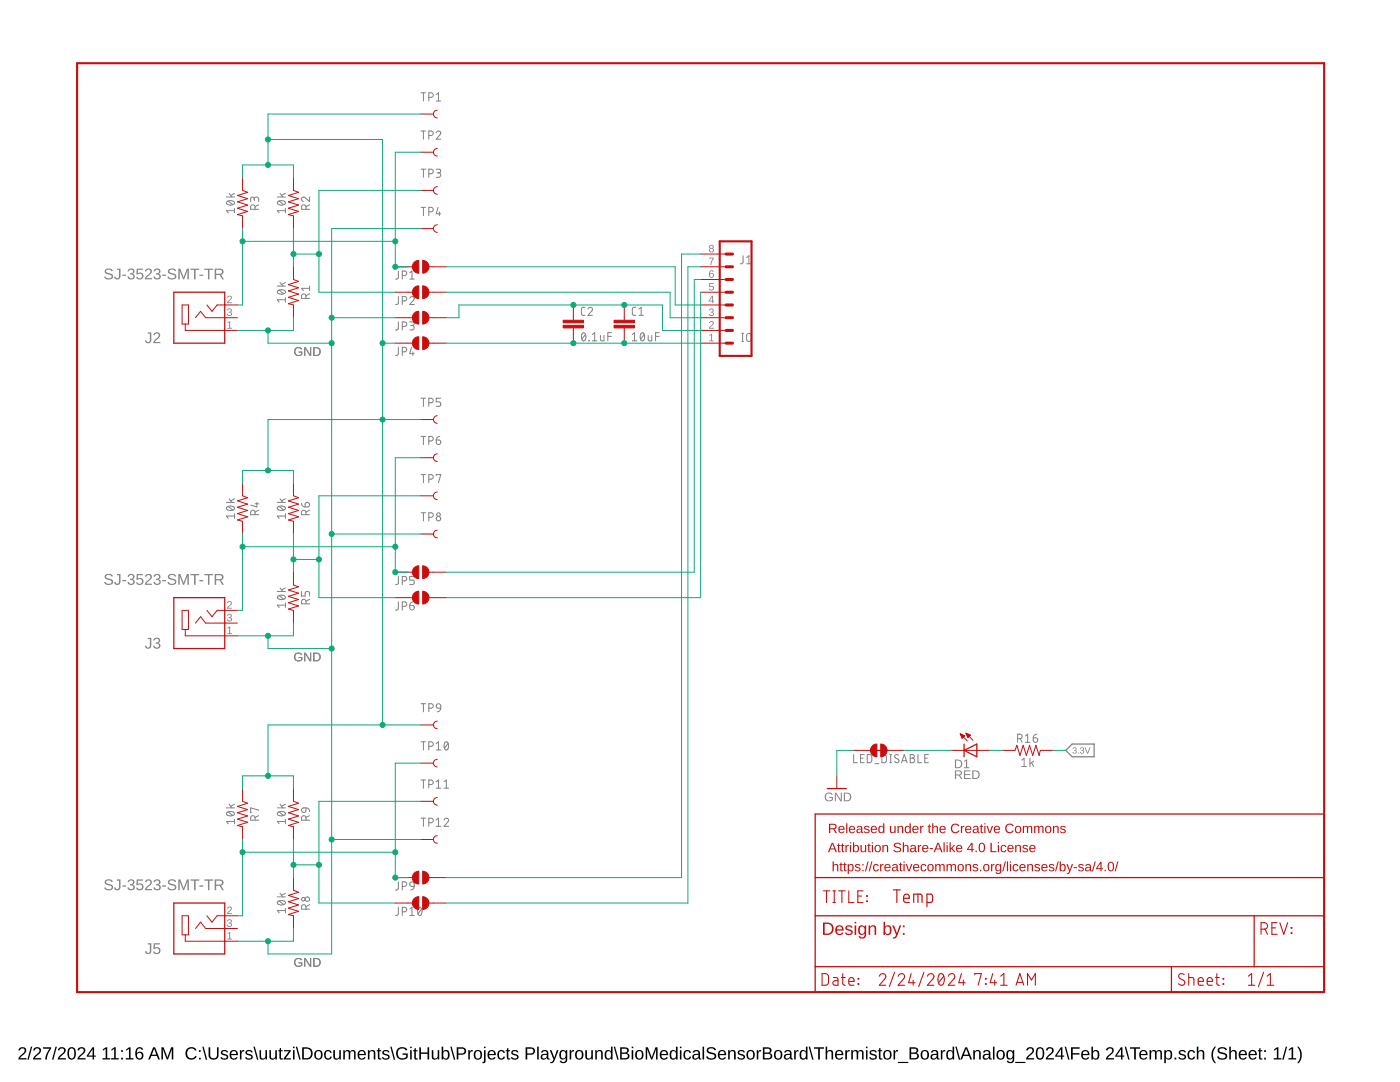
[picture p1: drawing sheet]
<svg xmlns="http://www.w3.org/2000/svg" width="279mm" height="216mm" viewBox="0 0 279 216" stroke-linecap="round" stroke-linejoin="round" font-family="sans-serif">
<path d="M3.9 209.1a.79 .79 0 0 1 1.3 .2 .79 .79 0 0 1-.5 1.1l-.7 .7h1.3v.3h-1.6a2.08 2.08 0 0 1 1-1.3 .48 .48 0 0 0 .1-.8 .48 .48 0 0 0-.8 .3h-.3zM6.2 208.9h.2l-.7 2.5h-.2zM6.9 209.1a.79 .79 0 0 1 1.2 .2 .79 .79 0 0 1-.4 1.1l-.7 .7h1.2v.3h-1.6a2.08 2.08 0 0 1 1-1.3 .48 .48 0 0 0 .1-.8 .48 .48 0 0 0-.8 .3h-.3zM8.6 209h1.6v.2l-.7 1.4-.1 .8h-.4a3.8 3.8 0 0 1 .9-2.2h-1.3zM11.1 208.9h.3l-.7 2.5h-.3zM11.8 209.1a.79 .79 0 0 1 1.2 .2 .79 .79 0 0 1-.4 1.1l-.7 .7h1.2v.3h-1.6a2.08 2.08 0 0 1 1-1.3 .48 .48 0 0 0 .1-.8 .48 .48 0 0 0-.7 .3h-.4zM13.8 209.1a.91 .91 0 0 1 1.1 .1 .91 .91 0 0 1 .2 1 .89 .89 0 0 1-.3 1.1 .89 .89 0 0 1-1.1-.2l-.2-.5v-.8zM14 209.3a1.65 1.65 0 0 0 .1 1.9h.2a1.12 1.12 0 0 0 .5-1.6l-.3-.4zM15.7 209.1a.79 .79 0 0 1 1.3 .2 .79 .79 0 0 1-.5 1.1l-.7 .7h1.3v.3h-1.6a2.08 2.08 0 0 1 1-1.3 .48 .48 0 0 0 .1-.8 .48 .48 0 0 0-.8 .3h-.3zM18.4 209h.4v1.6h.3v.3h-.3v.5h-.3v-.5h-1.2v-.3zM18.5 209.3l-.9 1.3h.9zM20.5 209.4l.6-.4h.3v2.1h.6v.3h-1.5v-.3h.6v-1.8l-.6 .4zM22.2 209.4l.6-.4h.3v2.1h.6v.3h-1.5v-.3h.6v-1.8l-.6 .4zM24.2 209.5h.3v.4h-.3zM24.2 211.1h.3v.3h-.3zM25.2 209.4l.6-.4h.3v2.1h.5v.3h-1.5v-.3h.6v-1.8l-.5 .4zM27.4 209.1a.76 .76 0 0 1 1.2 .3l-.3 .1a.51 .51 0 0 0-.7-.3 .51 .51 0 0 0-.3 .7v.3a.79 .79 0 0 1 1.2 0 .79 .79 0 0 1-.1 1.1 .79 .79 0 0 1-1.2-.2 1.85 1.85 0 0 1 .2-2zM27.3 210.6a.52 .52 0 0 0 1 0 .52 .52 0 0 0-1 0zM30.6 209h.3l1 2.4h-.3l-.3-.7h-1.1l-.3 .7h-.3zM30.8 209.2l-.5 1.2h.9zM32.2 209h.4l.8 2.1 .8-2.1h.4v2.4h-.3v-2.1l-.8 2.1h-.2l-.8-2.1v2.1h-.3zM37.3 209.3a1.21 1.21 0 0 1 1.9 .2l-.3 .2a.87 .87 0 0 0-1.1-.4 .87 .87 0 0 0-.4 1.2 .84 .84 0 0 0 .7 .7 .84 .84 0 0 0 .9-.5l.3 .1a1.25 1.25 0 0 1-1.9 .4 1.25 1.25 0 0 1-.1-1.9zM39.7 209.5h.3v.4h-.3zM39.7 211.1h.3v.3h-.3zM40.4 208.9h.2l.8 2.5h-.3zM41.6 209h.4v1.5a.68 .68 0 0 0 .6 .7 .68 .68 0 0 0 .7-.7v-1.5h.3v1.5a1.01 1.01 0 0 1-1 .9 1.01 1.01 0 0 1-1-.9zM44.3 209.6a.85 .85 0 0 1 1.2 .4h-.3a.39 .39 0 0 0-.4-.3 .39 .39 0 0 0-.3 .5l.2 .1a.67 .67 0 0 1 .7 .2 .67 .67 0 0 1 .1 .7 .91 .91 0 0 1-1.5-.2l.3-.1a.45 .45 0 0 0 .5 .4 .45 .45 0 0 0 .4-.6h-.1a.82 .82 0 0 1-1-.8zM46 209.8a.85 .85 0 0 1 1.1-.2 .85 .85 0 0 1 .4 .9h-1.4a.54 .54 0 0 0 .4 .7 .54 .54 0 0 0 .7-.3l.2 .1a.89 .89 0 0 1-1.2 .4 .89 .89 0 0 1-.4-1.2zM46.3 209.9l-.1 .4h1l-.3-.5zM47.9 209.5h.3v.4l.2-.3 .4-.1v.3h-.4l-.2 .3v1.3h-.3zM49.2 209.6a.85 .85 0 0 1 1.2 .4h-.3a.39 .39 0 0 0-.4-.3 .39 .39 0 0 0-.3 .5l.2 .1a.67 .67 0 0 1 .7 .2 .67 .67 0 0 1 .1 .7 .91 .91 0 0 1-1.5-.2l.3-.1a.45 .45 0 0 0 .5 .4 .45 .45 0 0 0 .4-.6h-.1a.82 .82 0 0 1-1-.8zM50.6 208.9h.3l.7 2.5h-.3zM51.8 209.5h.3v1.2a.45 .45 0 0 0 .5 .5 .45 .45 0 0 0 .4-.6v-1.1h.3v1.9h-.3v-.3a.63 .63 0 0 1-.7 .3 .63 .63 0 0 1-.5-.6zM53.8 209.5h.3v1.2a.45 .45 0 0 0 .5 .5 .45 .45 0 0 0 .3-.6v-1.1h.4v1.9h-.3v-.3a.63 .63 0 0 1-.8 .3 .63 .63 0 0 1-.4-.6zM55.9 209.1h.2v.4h.3v.3h-.3v1.2l.1 .2h.3v.2h-.6l-.1-.1v-1.5h-.3v-.3h.3zM56.7 209.5h1.3v.3l-1 1.4h1.1v.2h-1.5v-.2l1.1-1.4h-1zM58.5 208.9h.3v.2h-.3zM58.5 209.5h.3v1.9h-.3zM59 208.9h.3l.7 2.5h-.3zM60.3 209h.8a1.22 1.22 0 0 1 1.3 1.1 1.22 1.22 0 0 1-1.2 1.3h-.9zM60.6 209.2v1.9h.6a.95 .95 0 0 0 .9-.9 .95 .95 0 0 0-1-1zM62.9 209.8a.89 .89 0 0 1 1.2-.1 .89 .89 0 0 1 .3 1.1 .89 .89 0 0 1-1.3 .6 .89 .89 0 0 1-.3-1.3zM63.3 209.8a.86 .86 0 0 0 .2 1.4 .79 .79 0 0 0 .6-.7 .79 .79 0 0 0-.5-.8zM64.9 209.8a.76 .76 0 0 1 1.3 .3h-.3a.48 .48 0 0 0-.7-.3 .48 .48 0 0 0-.2 .7 .48 .48 0 0 0 .2 .6 .48 .48 0 0 0 .7-.3l.3 .1a.79 .79 0 0 1-.9 .5 .79 .79 0 0 1-.6-.9zM66.5 209.5h.3v1.2a.45 .45 0 0 0 .5 .5 .45 .45 0 0 0 .4-.6v-1.1h.3v1.9h-.3v-.3a.63 .63 0 0 1-.7 .3 .63 .63 0 0 1-.5-.6zM68.5 209.5h.3v.4a.58 .58 0 0 1 .5-.4 .58 .58 0 0 1 .6 .4 .58 .58 0 0 1 .7-.4 .58 .58 0 0 1 .4 .7v1.2h-.3l-.1-1.4a.41 .41 0 0 0-.5-.2 .41 .41 0 0 0-.2 .5v1.1h-.3v-1.4a.41 .41 0 0 0-.6-.2 .41 .41 0 0 0-.2 .5v1.1h-.3zM71.6 209.8a.85 .85 0 0 1 1-.2 .85 .85 0 0 1 .4 .9h-1.3a.54 .54 0 0 0 .3 .7 .54 .54 0 0 0 .7-.3l.3 .1a.89 .89 0 0 1-1.2 .4 .89 .89 0 0 1-.4-1.2zM71.8 209.9l-.1 .4h1l-.3-.5zM73.4 209.5h.3v.4a.63 .63 0 0 1 .7-.4 .63 .63 0 0 1 .5 .7v1.2h-.3v-1.2a.45 .45 0 0 0-.5-.5 .45 .45 0 0 0-.4 .6v1.1h-.3zM75.5 209.1h.2v.4h.4v.3h-.4v1.2l.1 .2h.3v.2h-.5l-.1-.1-.1-1.5h-.2v-.3h.2zM76.5 209.6a.85 .85 0 0 1 1.2 .4h-.3a.39 .39 0 0 0-.4-.3 .39 .39 0 0 0-.3 .5l.2 .1a.67 .67 0 0 1 .7 .2 .67 .67 0 0 1 .1 .7 .91 .91 0 0 1-1.5-.2l.3-.1a.45 .45 0 0 0 .5 .4 .45 .45 0 0 0 .4-.6h-.1a.82 .82 0 0 1-1-.8zM77.9 208.9h.3l.7 2.5h-.3zM79.4 209.3a1.27 1.27 0 0 1 1.9 .2l-.3 .1a.93 .93 0 0 0-1.3-.2 .93 .93 0 0 0-.2 1.3 1.03 1.03 0 0 0 1.6 .2v-.4h-.8v-.3h1.1v.8a1.33 1.33 0 0 1-1.9 .2 1.33 1.33 0 0 1-.1-1.9zM81.9 208.9h.3v.2h-.3zM81.9 209.5h.3v1.9h-.3zM82.8 209.1h.2v.4h.3v.3h-.3v1.2l.1 .2h.3v.2h-.6l-.1-.1v-1.5h-.2v-.3h.2zM83.7 209h.3v1h1.3v-1h.4v2.4h-.4v-1.1h-1.3v1.1h-.3zM86.2 209.5h.3v1.2a.45 .45 0 0 0 .5 .5 .45 .45 0 0 0 .4-.6v-1.1h.3v1.9h-.3v-.3a.63 .63 0 0 1-.8 .3 .63 .63 0 0 1-.4-.6zM88.1 208.9h.4l-.1 .9a.71 .71 0 0 1 1-.2 .71 .71 0 0 1 .3 .9 .76 .76 0 0 1-.9 .9l-.3-.3-.1 .3h-.3zM88.7 209.8a.84 .84 0 0 0 .3 1.4 .83 .83 0 0 0 0-1.4zM89.9 208.9h.2l.8 2.5h-.3zM91.1 209a2.12 2.12 0 0 1 1.7 .2 .76 .76 0 0 1 .2 .8 .76 .76 0 0 1-.8 .5h-.7v.9h-.4zM91.5 209.2v1h.9a.49 .49 0 0 0 0-.9zM93.4 209.5h.3l.1 .4 .1-.3 .4-.1v.3h-.3l-.2 .3v1.3h-.3zM94.7 209.8a.89 .89 0 0 1 1.2-.1 .89 .89 0 0 1 .3 1.1 .89 .89 0 0 1-1.2 .6 .89 .89 0 0 1-.4-1.3zM95.1 209.8a.86 .86 0 0 0 .3 1.4 .79 .79 0 0 0 .5-.7 .79 .79 0 0 0-.5-.8zM96.6 208.9h.3v.2h-.3zM96.6 209.5h.3v2.1a.45 .45 0 0 1-.6 .5v-.2l.3-.2zM97.5 209.8a.85 .85 0 0 1 1-.2 .85 .85 0 0 1 .4 .9h-1.3a.54 .54 0 0 0 .4 .7 .54 .54 0 0 0 .6-.3l.3 .1a.89 .89 0 0 1-1.2 .4 .89 .89 0 0 1-.4-1.2zM97.8 209.9l-.2 .4h1l-.3-.5zM99.5 209.8a.76 .76 0 0 1 1.3 .3h-.4a.48 .48 0 0 0-.6-.3 .48 .48 0 0 0-.2 .7 .48 .48 0 0 0 .2 .6 .48 .48 0 0 0 .7-.3l.3 .1a.79 .79 0 0 1-1 .5 .79 .79 0 0 1-.5-.9zM101.2 209.1h.3v.4h.3v.3h-.3v1.2l.1 .2h.2v.2h-.5l-.1-.1-.1-1.5h-.2v-.3h.3zM102.2 209.6a.85 .85 0 0 1 1.3 .4h-.3a.39 .39 0 0 0-.5-.3 .39 .39 0 0 0-.3 .5l.2 .1a.67 .67 0 0 1 .7 .2 .67 .67 0 0 1 .1 .7 .91 .91 0 0 1-1.4-.2l.2-.1a.45 .45 0 0 0 .6 .4 .45 .45 0 0 0 .3-.6h-.1a.82 .82 0 0 1-1-.8zM104.9 209a2.12 2.12 0 0 1 1.7 .2 .76 .76 0 0 1 .1 .8 .76 .76 0 0 1-.8 .5h-.7v.9h-.3zM105.2 209.2v1h1a.49 .49 0 0 0 0-.9zM107.2 208.9h.3v2.5h-.3zM108.2 209.6a.74 .74 0 0 1 .8-.1 .74 .74 0 0 1 .4 .6v1l.3 .1v.2h-.4l-.2-.3a.63 .63 0 0 1-.8 .4 .63 .63 0 0 1-.4-.8 .63 .63 0 0 1 .8-.4h.4a.42 .42 0 0 0-.3-.6 .42 .42 0 0 0-.5 .3h-.3zM108.3 210.6a.39 .39 0 0 0 .1 .6 .39 .39 0 0 0 .6-.2l.1-.5zM109.7 209.5h.4l.5 1.6 .5-1.6h.4l-.7 1.9a.79 .79 0 0 1-1 .7v-.2h.4l.3-.5zM111.8 209.8a.66 .66 0 0 1 1.1 .1v-.4h.3v1.9a.79 .79 0 0 1-.6 .7 .79 .79 0 0 1-.9-.4l.3-.1 .4 .3a.59 .59 0 0 0 .5-.8 .7 .7 0 0 1-.9 .3 .7 .7 0 0 1-.4-.9zM112.1 209.9a.87 .87 0 0 0 .3 1.3 .78 .78 0 0 0 .5-.7 .78 .78 0 0 0-.5-.8zM113.7 209.5h.3v.4l.2-.3 .4-.1v.3h-.4l-.2 .3v1.3h-.3zM115 209.8a.89 .89 0 0 1 1.1-.1 .89 .89 0 0 1 .3 1.1 .89 .89 0 0 1-1.2 .6 .89 .89 0 0 1-.4-1.3zM115.3 209.8a.86 .86 0 0 0 .3 1.4 .79 .79 0 0 0 .5-.7 .79 .79 0 0 0-.5-.8zM116.8 209.5h.3v1.2a.45 .45 0 0 0 .5 .5 .45 .45 0 0 0 .4-.6v-1.1h.3v1.9h-.3v-.3a.63 .63 0 0 1-.7 .3 .63 .63 0 0 1-.5-.6zM118.8 209.5h.3v.4a.63 .63 0 0 1 .7-.4 .63 .63 0 0 1 .5 .7v1.2h-.3v-1.2a.45 .45 0 0 0-.5-.5 .45 .45 0 0 0-.4 .6v1.1h-.3zM120.8 209.8a.67 .67 0 0 1 1.1 0v-.9h.3l.1 2.5h-.3l-.1-.3a.71 .71 0 0 1-.9 .3 .71 .71 0 0 1-.3-.9zM121.1 209.9a.91 .91 0 0 0 .3 1.3 .79 .79 0 0 0 .5-.7 .79 .79 0 0 0-.5-.8zM122.5 208.9h.3l.7 2.5h-.3zM123.8 209a1.58 1.58 0 0 1 1.6 .3 .57 .57 0 0 1-.4 .8 .66 .66 0 0 1 .6 .8 .66 .66 0 0 1-.9 .5h-.9zM124.1 209.2v.8h.5a.42 .42 0 0 0 .5-.1 .42 .42 0 0 0 0-.5 1 1 0 0 0-1-.2zM124.1 210.3v.8h1a.43 .43 0 0 0 .1-.6l-.2-.2zM126.1 208.9h.3v.2h-.3zM126.1 209.5h.3v1.9h-.3zM127 209.8a.89 .89 0 0 1 1.1-.1 .89 .89 0 0 1 .3 1.1 .89 .89 0 0 1-1.2 .6 .89 .89 0 0 1-.4-1.3zM127.3 209.8a.86 .86 0 0 0 .3 1.4 .79 .79 0 0 0 .5-.7 .79 .79 0 0 0-.5-.8zM128.9 209h.4l.8 2.1 .7-2.1h.4v2.4h-.3v-2.1l-.7 2.1h-.3l-.8-2.1 .1 2.1h-.3zM131.9 209.8a.85 .85 0 0 1 1-.2 .85 .85 0 0 1 .4 .9h-1.3a.54 .54 0 0 0 .3 .7 .54 .54 0 0 0 .7-.3l.3 .1a.89 .89 0 0 1-1.2 .4 .89 .89 0 0 1-.4-1.2zM132.1 209.9l-.1 .4h1l-.3-.5zM133.8 209.8a.67 .67 0 0 1 1.1 0v-.9h.3v2.5h-.3v-.3a.71 .71 0 0 1-.9 .3 .71 .71 0 0 1-.4-.9zM134.1 209.9a.91 .91 0 0 0 .3 1.3 .79 .79 0 0 0 .5-.7 .79 .79 0 0 0-.5-.8zM135.7 208.9h.3v.2h-.3zM135.7 209.5h.3v1.9h-.3zM136.6 209.8a.76 .76 0 0 1 1.3 .3h-.3a.48 .48 0 0 0-.7-.3 .48 .48 0 0 0-.2 .7 .48 .48 0 0 0 .3 .6 .48 .48 0 0 0 .6-.3l.3 .1a.79 .79 0 0 1-.9 .5 .79 .79 0 0 1-.6-.9zM138.5 209.6a.74 .74 0 0 1 .7-.1 .74 .74 0 0 1 .5 .6v1l.3 .1v.2h-.4l-.2-.3a.63 .63 0 0 1-.8 .4 .63 .63 0 0 1-.4-.8 .63 .63 0 0 1 .8-.4h.4a.42 .42 0 0 0-.3-.6 .42 .42 0 0 0-.5 .3h-.4zM138.6 210.6a.39 .39 0 0 0 0 .6 .39 .39 0 0 0 .6-.2l.2-.5zM140.2 208.9h.3v2.5h-.3zM141.1 209.2a1.11 1.11 0 0 1 1.8 .3l-.3 .1a.63 .63 0 0 0-.7-.4 .63 .63 0 0 0-.5 .5l.6 .3a.75 .75 0 0 1 .9 .8 .75 .75 0 0 1-1 .6 .89 .89 0 0 1-1-.6h.3a.78 .78 0 0 0 .7 .4 .78 .78 0 0 0 .7-.4 1.74 1.74 0 0 0-1.3-.7l-.3-.4zM143.5 209.8a.85 .85 0 0 1 1-.2 .85 .85 0 0 1 .4 .9h-1.3a.54 .54 0 0 0 .3 .7 .54 .54 0 0 0 .7-.3l.3 .1a.89 .89 0 0 1-1.2 .4 .89 .89 0 0 1-.4-1.2zM143.7 209.9l-.1 .4h1l-.3-.5zM145.3 209.5h.3v.4a.63 .63 0 0 1 .7-.4 .63 .63 0 0 1 .5 .7v1.2h-.3v-1.2a.45 .45 0 0 0-.5-.5 .45 .45 0 0 0-.4 .6v1.1h-.3zM147.4 209.6a.85 .85 0 0 1 1.3 .4h-.3a.39 .39 0 0 0-.5-.3 .39 .39 0 0 0-.3 .5l.2 .1a.67 .67 0 0 1 .7 .2 .67 .67 0 0 1 .1 .7 .91 .91 0 0 1-1.5-.2l.3-.1a.45 .45 0 0 0 .6 .4 .45 .45 0 0 0 .3-.6h-.1a.82 .82 0 0 1-1-.8zM149.2 209.8a.89 .89 0 0 1 1.1-.1 .89 .89 0 0 1 .3 1.1 .89 .89 0 0 1-1.2 .6 .89 .89 0 0 1-.4-1.3zM149.5 209.8a.86 .86 0 0 0 .3 1.4 .79 .79 0 0 0 .5-.7 .79 .79 0 0 0-.5-.8zM151 209.5h.3v.4l.2-.3 .4-.1v.3h-.3l-.2 .3-.1 1.3h-.3zM152.2 209a1.58 1.58 0 0 1 1.7 .3 .57 .57 0 0 1-.4 .8 .66 .66 0 0 1 .6 .8 .66 .66 0 0 1-.9 .5h-1zM152.6 209.2v.8h.5a.42 .42 0 0 0 .5-.1 .42 .42 0 0 0 0-.5 1 1 0 0 0-1-.2zM152.6 210.3v.8h.9a.43 .43 0 0 0 .2-.6l-.2-.2zM154.7 209.8a.89 .89 0 0 1 1.1-.1 .89 .89 0 0 1 .3 1.1 .89 .89 0 0 1-1.2 .6 .89 .89 0 0 1-.4-1.3zM155 209.8a.86 .86 0 0 0 .3 1.4 .79 .79 0 0 0 .5-.7 .79 .79 0 0 0-.5-.8zM156.7 209.6a.74 .74 0 0 1 .8-.1 .74 .74 0 0 1 .5 .6v1l.2 .1v.2h-.3l-.2-.3a.63 .63 0 0 1-.8 .4 .63 .63 0 0 1-.5-.8 .63 .63 0 0 1 .8-.4h.5a.42 .42 0 0 0-.3-.6 .42 .42 0 0 0-.6 .3h-.3zM156.9 210.6a.39 .39 0 0 0 0 .6 .39 .39 0 0 0 .6-.2l.2-.5zM158.5 209.5h.3v.4l.2-.3 .4-.1v.3h-.4l-.2 .3v1.3h-.3zM159.7 209.8a.67 .67 0 0 1 1.1 0v-.9h.3l.1 2.5h-.3l-.1-.3a.71 .71 0 0 1-.9 .3 .71 .71 0 0 1-.3-.9zM160 209.9a.91 .91 0 0 0 .3 1.3 .79 .79 0 0 0 .5-.7 .79 .79 0 0 0-.5-.8zM161.4 208.9h.3l.7 2.5h-.3zM162.4 209h2v.2h-.8v2.2h-.3v-2.2h-.9zM164.8 208.9h.3v1a.63 .63 0 0 1 .7-.4 .63 .63 0 0 1 .5 .7v1.2h-.3v-1.2a.45 .45 0 0 0-.5-.5 .45 .45 0 0 0-.4 .6v1.1h-.3zM166.9 209.8a.85 .85 0 0 1 1-.2 .85 .85 0 0 1 .4 .9h-1.3a.54 .54 0 0 0 .3 .7 .54 .54 0 0 0 .7-.3l.3 .1a.89 .89 0 0 1-1.2 .4 .89 .89 0 0 1-.4-1.2zM167.1 209.9l-.1 .4h1l-.3-.5zM168.7 209.5h.3v.4l.2-.3 .4-.1v.3h-.4l-.1 .3-.1 1.3h-.3zM169.9 209.5h.3v.4a.58 .58 0 0 1 .5-.4 .58 .58 0 0 1 .5 .4 .58 .58 0 0 1 .7-.4 .58 .58 0 0 1 .4 .7v1.2h-.3v-1.4a.41 .41 0 0 0-.5-.2 .41 .41 0 0 0-.2 .5v1.1h-.3l-.1-1.4a.41 .41 0 0 0-.5-.2 .41 .41 0 0 0-.2 .5v1.1h-.3zM172.8 208.9h.3v.2h-.3zM172.8 209.5h.3v1.9h-.3zM173.7 209.6a.85 .85 0 0 1 1.3 .4h-.3a.39 .39 0 0 0-.5-.3 .39 .39 0 0 0-.3 .5l.2 .1a.67 .67 0 0 1 .7 .2 .67 .67 0 0 1 .1 .7 .91 .91 0 0 1-1.4-.2l.2-.1a.45 .45 0 0 0 .6 .4 .45 .45 0 0 0 .3-.6h-.1a.82 .82 0 0 1-.9-.8zM175.5 209.1h.2v.4h.4v.3h-.4v1.2l.1 .2h.3v.2h-.5l-.2-.1v-1.5h-.2v-.3h.2zM176.5 209.8a.89 .89 0 0 1 1.1-.1 .89 .89 0 0 1 .3 1.1 .89 .89 0 0 1-1.2 .6 .89 .89 0 0 1-.4-1.3zM176.8 209.8a.86 .86 0 0 0 .3 1.4 .79 .79 0 0 0 .5-.7 .79 .79 0 0 0-.5-.8zM178.3 209.5h.3v.4l.2-.3 .4-.1v.3h-.3l-.2 .3-.1 1.3h-.3zM179.2 211.9h2.1v.2h-2.1zM181.5 209a1.58 1.58 0 0 1 1.7 .3 .57 .57 0 0 1-.4 .8 .66 .66 0 0 1 .6 .8 .66 .66 0 0 1-.9 .5h-1zM181.8 209.2v.8h.6a.42 .42 0 0 0 .4-.1 .42 .42 0 0 0 .1-.5 1 1 0 0 0-1.1-.2zM181.8 210.3v.8h1a.43 .43 0 0 0 .2-.6l-.2-.2zM183.9 209.8a.89 .89 0 0 1 1.2-.1 .89 .89 0 0 1 .3 1.1 .89 .89 0 0 1-1.3 .6 .89 .89 0 0 1-.3-1.3zM184.3 209.8a.86 .86 0 0 0 .3 1.4 .79 .79 0 0 0 .5-.7 .79 .79 0 0 0-.5-.8zM186 209.6a.74 .74 0 0 1 .8-.1 .74 .74 0 0 1 .4 .6v1l.3 .1v.2h-.4l-.2-.3a.63 .63 0 0 1-.7 .4 .63 .63 0 0 1-.5-.8 .63 .63 0 0 1 .8-.4h.4a.42 .42 0 0 0-.3-.6 .42 .42 0 0 0-.5 .3h-.3zM186.2 210.6a.39 .39 0 0 0 0 .6 .39 .39 0 0 0 .6-.2l.1-.5zM187.7 209.5h.3l.1 .4 .1-.3 .4-.1v.3h-.3l-.2 .3v1.3h-.3zM189 209.8a.67 .67 0 0 1 1.1 0v-.9h.3v2.5h-.3v-.3a.71 .71 0 0 1-.9 .3 .71 .71 0 0 1-.4-.9zM189.3 209.9a.9 .9 0 0 0 .3 1.3 .79 .79 0 0 0 .5-.7 .79 .79 0 0 0-.5-.8zM190.7 208.9h.2l.7 2.5h-.2zM192.6 209h.4l1 2.4h-.3l-.3-.7h-1.1l-.3 .7h-.4zM192.8 209.2l-.4 1.2h.9zM194.2 209.5h.3v.4a.63 .63 0 0 1 .8-.4 .63 .63 0 0 1 .4 .7v1.2h-.3v-1.2a.45 .45 0 0 0-.5-.5 .45 .45 0 0 0-.3 .6v1.1h-.4zM196.4 209.6a.74 .74 0 0 1 .8-.1 .74 .74 0 0 1 .5 .6v1l.2 .1v.2h-.4l-.2-.3a.63 .63 0 0 1-.7 .4 .63 .63 0 0 1-.5-.8 .63 .63 0 0 1 .8-.4h.4a.42 .42 0 0 0-.3-.6 .42 .42 0 0 0-.5 .3h-.3zM196.6 210.6a.39 .39 0 0 0 0 .6 .39 .39 0 0 0 .6-.2l.1-.5zM198.2 208.9h.3v2.5h-.3zM199.1 209.8a.89 .89 0 0 1 1.1-.1 .89 .89 0 0 1 .3 1.1 .89 .89 0 0 1-1.2 .6 .89 .89 0 0 1-.4-1.3zM199.4 209.8a.86 .86 0 0 0 .3 1.4 .79 .79 0 0 0 .5-.7 .79 .79 0 0 0-.5-.8zM201 209.8a.66 .66 0 0 1 1.1 .1v-.4h.3v1.9a.79 .79 0 0 1-.6 .7 .79 .79 0 0 1-.9-.4l.3-.1 .4 .3a.59 .59 0 0 0 .5-.8 .7 .7 0 0 1-.9 .3 .7 .7 0 0 1-.4-.9zM201.3 209.9a.87 .87 0 0 0 .3 1.3 .78 .78 0 0 0 .5-.7 .78 .78 0 0 0-.5-.8zM202.6 211.9h2.1v.2h-2.1zM205.1 209.1a.79 .79 0 0 1 1.2 .2 .79 .79 0 0 1-.5 1.1l-.7 .7h1.3v.3h-1.6a2.08 2.08 0 0 1 1-1.3 .48 .48 0 0 0 .1-.8 .48 .48 0 0 0-.8 .3h-.3zM207.1 209.1a.91 .91 0 0 1 1 .1 .91 .91 0 0 1 .3 1 .89 .89 0 0 1-.3 1.1 .89 .89 0 0 1-1.2-.2l-.2-.5v-.8zM207.3 209.3a1.65 1.65 0 0 0 .1 1.9h.2a1.12 1.12 0 0 0 .4-1.6l-.3-.4zM209 209.1a.79 .79 0 0 1 1.2 .2 .79 .79 0 0 1-.4 1.1l-.7 .7h1.2v.3h-1.6a2.08 2.08 0 0 1 1-1.3 .48 .48 0 0 0 .1-.8 .48 .48 0 0 0-.7 .3h-.4zM211.7 209h.3v1.6h.4v.3h-.4v.5h-.3v-.5h-1.1v-.3zM211.7 209.3l-.8 1.3h.8zM212.5 208.9h.2l.8 2.5h-.3zM213.7 209h1.8v.2h-1.4v1h1.3v.2h-1.3v1h-.4zM216 209.8a.85 .85 0 0 1 1-.2 .85 .85 0 0 1 .4 .9h-1.3a.54 .54 0 0 0 .3 .7 .54 .54 0 0 0 .7-.3l.3 .1a.89 .89 0 0 1-1.2 .4 .89 .89 0 0 1-.4-1.2zM216.2 209.9l-.1 .4h1l-.3-.5zM217.8 208.9h.3v.9a.71 .71 0 0 1 .9-.2 .71 .71 0 0 1 .4 .9 .76 .76 0 0 1-.9 .9l-.4-.3v.3h-.3zM218.3 209.8a.84 .84 0 0 0 .3 1.4 .83 .83 0 0 0 0-1.4zM221 209.1a.79 .79 0 0 1 1.2 .2 .79 .79 0 0 1-.5 1.1l-.7 .7h1.3v.3h-1.6a2.08 2.08 0 0 1 1-1.3 .48 .48 0 0 0 .1-.8 .48 .48 0 0 0-.8 .3h-.3zM223.7 209h.3v1.6h.4v.3h-.4v.5h-.3v-.5h-1.1v-.3zM223.7 209.3l-.8 1.3h.8zM224.5 208.9h.2l.7 2.5h-.2zM225.5 209h2v.2h-.8v2.2h-.3v-2.2h-.9zM227.6 209.8a.85 .85 0 0 1 1-.2 .85 .85 0 0 1 .4 .9h-1.3a.54 .54 0 0 0 .3 .7 .54 .54 0 0 0 .7-.3l.3 .1a.89 .89 0 0 1-1.2 .4 .89 .89 0 0 1-.4-1.2zM227.8 209.9l-.1 .4h1l-.3-.5zM229.4 209.5h.3v.4a.58 .58 0 0 1 .5-.4 .58 .58 0 0 1 .6 .4 .58 .58 0 0 1 .7-.4 .58 .58 0 0 1 .4 .7v1.2h-.3v-1.4a.41 .41 0 0 0-.6-.2 .41 .41 0 0 0-.2 .5v1.1h-.3v-1.4a.41 .41 0 0 0-.6-.2 .41 .41 0 0 0-.2 .5v1.1h-.3zM232.3 209.5h.3l.1 .3a.71 .71 0 0 1 .9-.2 .71 .71 0 0 1 .3 .9 .76 .76 0 0 1-.9 .9l-.3-.3v1h-.3zM232.9 209.8a.84 .84 0 0 0 .3 1.4 .83 .83 0 0 0 0-1.4zM234.4 211h.3v.4h-.3zM235.4 209.6a.85 .85 0 0 1 1.3 .4h-.3a.39 .39 0 0 0-.5-.3 .39 .39 0 0 0-.3 .5l.2 .1a.67 .67 0 0 1 .7 .2 .67 .67 0 0 1 .1 .7 .91 .91 0 0 1-1.4-.2l.2-.1a.45 .45 0 0 0 .6 .4 .45 .45 0 0 0 .3-.6h-.1a.82 .82 0 0 1-.9-.8zM237.2 209.8a.76 .76 0 0 1 1.3 .3h-.3a.48 .48 0 0 0-.7-.3 .48 .48 0 0 0-.2 .7 .48 .48 0 0 0 .2 .6 .48 .48 0 0 0 .7-.3l.3 .1a.79 .79 0 0 1-.9 .5 .79 .79 0 0 1-.6-.9zM238.8 208.9h.4l-.1 1a.63 .63 0 0 1 .8-.4 .63 .63 0 0 1 .4 .7v1.2h-.3v-1.2a.45 .45 0 0 0-.5-.5 .45 .45 0 0 0-.3 .6v1.1h-.4zM242.4 208.9h.3a2.48 2.48 0 0 0 0 3.2 1.06 1.06 0 0 1-.9-1 2.47 2.47 0 0 1 .6-2.2zM243.1 209.2a1.11 1.11 0 0 1 1.8 .3l-.4 .1a.63 .63 0 0 0-.6-.4 .63 .63 0 0 0-.6 .5l.7 .3a.75 .75 0 0 1 .9 .8 .75 .75 0 0 1-1 .6 .89 .89 0 0 1-1-.6h.3a.78 .78 0 0 0 .7 .4 .78 .78 0 0 0 .7-.4 1.74 1.74 0 0 0-1.3-.7l-.3-.4zM245.3 208.9h.3v1a.63 .63 0 0 1 .7-.4 .63 .63 0 0 1 .5 .7v1.2h-.3v-1.2a.45 .45 0 0 0-.5-.5 .45 .45 0 0 0-.4 .6v1.1h-.3zM247.4 209.8a.85 .85 0 0 1 1-.2 .85 .85 0 0 1 .5 .9h-1.4a.54 .54 0 0 0 .4 .7 .54 .54 0 0 0 .6-.3l.3 .1a.89 .89 0 0 1-1.2 .4 .89 .89 0 0 1-.4-1.2zM247.7 209.9l-.2 .4h1l-.3-.5zM249.4 209.8a.85 .85 0 0 1 1-.2 .85 .85 0 0 1 .4 .9h-1.3a.54 .54 0 0 0 .3 .7 .54 .54 0 0 0 .7-.3l.3 .1a.89 .89 0 0 1-1.2 .4 .89 .89 0 0 1-.4-1.2zM249.6 209.9l-.1 .4h1l-.3-.5zM251.4 209.1h.2v.4h.3v.3h-.3v1.2l.1 .2h.2v.2h-.5l-.1-.1v-1.5h-.3v-.3h.3zM252.3 209.5h.3v.4h-.3zM252.3 211.1h.3v.3h-.3zM254.3 209.4l.5-.4h.3v2.1h.6v.3h-1.5v-.3h.6v-1.8l-.5 .4zM256.6 208.9h.3l-.7 2.5h-.3zM257.2 209.4l.6-.4h.3v2.1h.6v.3h-1.6v-.3h.7v-1.8l-.6 .4zM258.9 208.9a1.06 1.06 0 0 1 .8 1 2.47 2.47 0 0 1-.5 2.2h-.3a2.48 2.48 0 0 0 0-3.2z" fill="#000"/>
<g fill="none" stroke="#808080" stroke-width=".2">
<path d="M45.2 39.3h1.6M45.7 38.6l.6 .7M46.8 38.6l-.8 .4M55.4 39.3h1.6M55.9 38.6l.5 .7M57 38.6l-.8 .4M45.3 40.2a1.02 1.02 0 0 1 1.5 .3 .93 .93 0 0 1-1.6 0zM45.6 40.1l.8 .7M46.8 42h-1.6l.4 .5M46.8 41.6v.9M55.4 57.1h1.6M55.5 58a1 1 0 0 1 1.5 .3 .95 .95 0 0 1-1.6 0z"/>
<path d="M55.5 40.2a1.02 1.02 0 0 1 1.5 .3 .93 .93 0 0 1-1.6 0zM55.7 57.9l.9 .7M55.7 40.1l.9 .7M55.9 56.4l.5 .7M57 42h-1.6l.3 .5M57 59.8h-1.6l.3 .5M57 41.6v.9M57 59.4v.9M57 56.4l-.8 .4"/>
</g>
<path d="M21 53.8a.98 .98 0 0 1 1.5 .3h-.3a.52 .52 0 0 0-.6-.4 .52 .52 0 0 0-.4 .6l.6 .2a.66 .66 0 0 1 .8 .7 .66 .66 0 0 1-.9 .6 .79 .79 0 0 1-.9-.6h.3a.65 .65 0 0 0 .6 .3 .65 .65 0 0 0 .6-.4l-.5-.3a.69 .69 0 0 1-.7-.2 .69 .69 0 0 1-.1-.8zM23.3 53.6h.7v1.5a.64 .64 0 0 1-.5 .7 .64 .64 0 0 1-.7-.6h.2a.36 .36 0 0 0 .4 .3 .36 .36 0 0 0 .4-.4v-1.3h-.5zM24.4 54.8h.8v.2h-.8zM25.7 53.7a.63 .63 0 0 1 .9 0 .63 .63 0 0 1 0 .9h-.2a.6 .6 0 0 1 .4 .9 .6 .6 0 0 1-.8 .3l-.5-.4-.1-.2h.3a.44 .44 0 0 0 .6 .4 .44 .44 0 0 0 .2-.7l-.6-.1v-.3a.42 .42 0 0 0 .6-.2 .42 .42 0 0 0-.3-.5 .42 .42 0 0 0-.5 .4l-.2-.1zM27.3 53.6h1.2v.2h-1v.7a.73 .73 0 0 1 1 .2 .73 .73 0 0 1-.1 1 .73 .73 0 0 1-1-.1l-.2-.3 .2-.1a.48 .48 0 0 0 .7 .2 .48 .48 0 0 0 .1-.7 .48 .48 0 0 0-.7 .1h-.3zM29.2 53.7a.69 .69 0 0 1 1 .2 .69 .69 0 0 1-.4 1l-.6 .6h1.1v.2h-1.4l.1-.3 .5-.5a.63 .63 0 0 0 .3-1.1l-.5 .1-.1 .3-.3-.1zM30.9 53.7a.63 .63 0 0 1 .9 0 .63 .63 0 0 1 0 .9h-.2a.6 .6 0 0 1 .4 .9 .6 .6 0 0 1-.8 .3l-.5-.4-.1-.2h.3a.44 .44 0 0 0 .6 .4 .44 .44 0 0 0 .2-.7l-.6-.1v-.3a.42 .42 0 0 0 .6-.2 .42 .42 0 0 0-.3-.5 .42 .42 0 0 0-.5 .4l-.2-.1zM32.4 54.8h.7v.2h-.7zM33.6 53.8a.98 .98 0 0 1 1.5 .3h-.2a.52 .52 0 0 0-.6-.4 .52 .52 0 0 0-.5 .6l.6 .2a.66 .66 0 0 1 .8 .7 .66 .66 0 0 1-.9 .6 .79 .79 0 0 1-.9-.6h.3a.65 .65 0 0 0 .6 .3 .65 .65 0 0 0 .6-.4l-.5-.3a.69 .69 0 0 1-.7-.2 .69 .69 0 0 1-.1-.8zM35.6 53.6h.4l.6 1.8 .7-1.8h.4v2.1h-.3v-1.8l-.7 1.8h-.2l-.7-1.8 .1 1.8h-.3zM38 53.6h1.8v.2h-.8v1.9h-.3v-1.9h-.7zM39.8 54.8h.8v.2h-.8zM40.8 53.6h1.7v.2h-.7v1.9h-.3v-1.9h-.7zM42.9 53.6h1a.62 .62 0 0 1 .7 .5 .62 .62 0 0 1-.5 .7l.6 .9h-.3l-.6-.8h-.7v.8h-.2zM43.1 53.8v.8h.7a.4 .4 0 0 0 .5-.4 .4 .4 0 0 0-.5-.4z" fill="#808080"/>
<g fill="none" stroke="#808080" stroke-width=".2">
<path d="M116.2 66.5l.3-.1a.95 .95 0 0 1 0 1.6 1.02 1.02 0 0 1-.3-1.5zM116.8 66.8l-.7 .8M117.5 67.9l.1 .1zM118.2 68h.9M118.2 66.8l.5-.4v1.6M119.8 66.9v.9l.3 .2h.4v-1.1M121.3 67.1h.7M122 66.4h-.7v1.6M126.2 66.8l.4-.4v1.6M126.2 68h.9M128 66.5l.2-.1a.97 .97 0 0 1 0 1.6 1 1 0 0 1-.2-1.5zM128.6 66.8l-.8 .8"/>
<path d="M129.3 66.9l.1 .9 .2 .2h.5v-1.1M130.8 67.1h.8M131.6 66.4h-.8v1.6M148 68.1h.4M148 66.5h.4M148.2 66.5v1.6M149.1 66.7l.4-.2 .3 .2 .1 1a.44 .44 0 0 1-.4 .4 .44 .44 0 0 1-.5-.4zM203.9 151.7l.5-.4v1.7M203.9 153h.9M205.5 151.3v1.7M205.9 152.2l.4 .8M206.3 151.9l-.8 .5"/>
</g>
<g fill="#808080">
<path d="M190.6 153.7h.8a.5 .5 0 0 1 .6 .4 .5 .5 0 0 1-.4 .6l.5 .7h-.3l-.5-.7h-.5v.7h-.2zM190.8 153.9v.6h.6a.32 .32 0 0 0 .4-.3 .32 .32 0 0 0-.4-.3zM192.4 153.7h1.3v.2h-1.1v.6h1v.2h-1v.6h1.1v.1h-1.3zM194 153.7h.6a.86 .86 0 0 1 .9 .8 .86 .86 0 0 1-.8 .9h-.7zM194.3 153.9v1.4a.73 .73 0 0 0 1-.7 .73 .73 0 0 0-1-.7z"/>
<path d="M164.8 158.4a.9 .9 0 0 1 1.4 .1l-.2 .1a.68 .68 0 0 0-1 0 .68 .68 0 0 0 0 .9 .68 .68 0 0 0 .9 .1l.1-.4h-.5v-.2h.7v.6a.94 .94 0 0 1-1.3 .1 .94 .94 0 0 1-.1-1.3zM166.6 158.2h.3l.9 1.4v-1.4h.2v1.7h-.3l-.9-1.5v1.5h-.2zM168.4 158.2h.6a.86 .86 0 0 1 .9 .8 .86 .86 0 0 1-.8 .9h-.7zM168.6 158.4v1.3a.73 .73 0 0 0 1.1-.7 .73 .73 0 0 0-1.1-.6z"/>
</g>
<g fill="none" stroke="#808080" stroke-width=".2">
<path d="M45.7 99.5l.6 .7M46.8 99.5l-.8 .4M55.9 99.5l.5 .7M57 99.5l-.8 .4M45.2 100.2h1.6M45.3 101.2a1.02 1.02 0 0 1 1.5 .2 .93 .93 0 0 1-1.6 0zM45.6 101l.8 .8M46.8 103h-1.6l.4 .4M46.8 102.5v.9M55.4 100.2h1.6M55.4 118h1.6M55.5 119a1.02 1.02 0 0 1 1.5 .2 .93 .93 0 0 1-1.6 0z"/>
<path d="M55.5 101.2a1.02 1.02 0 0 1 1.5 .2 .93 .93 0 0 1-1.6 0zM55.7 118.8l.9 .7M55.7 101l.9 .8M55.9 117.3l.5 .7M57 103h-1.6l.3 .4M57 102.5v.9M57 117.3l-.8 .4M57 120.8h-1.6l.3 .4M57 120.3v.9"/>
</g>
<path d="M21 114.8a.98 .98 0 0 1 1.5 .2l-.3 .1a.52 .52 0 0 0-.6-.4 .52 .52 0 0 0-.4 .5l.6 .3a.66 .66 0 0 1 .8 .6 .66 .66 0 0 1-.9 .6 .79 .79 0 0 1-.9-.5l.3-.1a.65 .65 0 0 0 .6 .4 .65 .65 0 0 0 .6-.5l-.5-.3a.69 .69 0 0 1-.7-.2 .69 .69 0 0 1-.1-.7zM23.3 114.5h.7v1.5a.64 .64 0 0 1-.5 .7 .64 .64 0 0 1-.7-.5l.2-.1a.36 .36 0 0 0 .4 .4 .36 .36 0 0 0 .4-.4v-1.3h-.5zM24.4 115.7h.8v.3h-.8zM25.7 114.7a.63 .63 0 0 1 .9-.1 .63 .63 0 0 1 0 .9l-.2 .1a.6 .6 0 0 1 .4 .8 .6 .6 0 0 1-.8 .3l-.5-.4-.1-.2h.3a.44 .44 0 0 0 .6 .4 .44 .44 0 0 0 .2-.7l-.6-.1v-.2a.42 .42 0 0 0 .6-.2 .42 .42 0 0 0-.3-.6 .42 .42 0 0 0-.5 .4h-.2zM27.3 114.5h1.2v.3h-1v.7a.73 .73 0 0 1 1 .1 .73 .73 0 0 1-.1 1 .73 .73 0 0 1-1 0l-.2-.4h.2a.48 .48 0 0 0 .7 .2 .48 .48 0 0 0 .1-.7 .48 .48 0 0 0-.7 0h-.3zM29.2 114.7a.69 .69 0 0 1 1 .1 .69 .69 0 0 1-.4 1l-.6 .7h1.1v.2h-1.4l.1-.4 .5-.5a.63 .63 0 0 0 .3-1h-.5l-.1 .3h-.3zM30.9 114.7a.63 .63 0 0 1 .9-.1 .63 .63 0 0 1 0 .9l-.2 .1a.6 .6 0 0 1 .4 .8 .6 .6 0 0 1-.8 .3l-.5-.4-.1-.2h.3a.44 .44 0 0 0 .6 .4 .44 .44 0 0 0 .2-.7l-.6-.1v-.2a.42 .42 0 0 0 .6-.2 .42 .42 0 0 0-.3-.6 .42 .42 0 0 0-.5 .4h-.2zM32.4 115.7h.7v.3h-.7zM33.6 114.8a.98 .98 0 0 1 1.5 .2l-.2 .1a.52 .52 0 0 0-.6-.4 .52 .52 0 0 0-.5 .5l.6 .3a.66 .66 0 0 1 .8 .6 .66 .66 0 0 1-.9 .6 .79 .79 0 0 1-.9-.5l.3-.1a.65 .65 0 0 0 .6 .4 .65 .65 0 0 0 .6-.5l-.5-.3a.69 .69 0 0 1-.7-.2 .69 .69 0 0 1-.1-.7zM35.6 114.5h.4l.6 1.9 .7-1.9h.4v2.2h-.3v-1.9l-.7 1.9h-.2l-.7-1.9 .1 1.9h-.3zM38 114.5h1.8v.3h-.8v1.9h-.3v-1.9h-.7zM39.8 115.7h.8v.3h-.8zM40.8 114.5h1.7v.3h-.7v1.9h-.3v-1.9h-.7zM42.9 114.5h1a.62 .62 0 0 1 .7 .5 .62 .62 0 0 1-.5 .8l.6 .9h-.3l-.6-.9h-.7v.9h-.2zM43.1 114.8v.8h.7a.4 .4 0 0 0 .5-.4 .4 .4 0 0 0-.5-.4z" fill="#808080"/>
<g fill="none" stroke="#808080" stroke-width=".2">
<path d="M45.2 161.2h1.6M45.3 162.1a1 1 0 0 1 1.5 .3 .95 .95 0 0 1-1.6 0zM45.6 162l.8 .7M45.7 160.5l.6 .7M46.8 163.9h-1.6l.4 .5M46.8 163.5v.9M46.8 160.5l-.8 .4M55.4 161.2h1.6M55.4 179h1.6M55.5 179.9a1.02 1.02 0 0 1 1.5 .2 .93 .93 0 0 1-1.6 0zM55.5 162.1a1 1 0 0 1 1.5 .3 .95 .95 0 0 1-1.6 0zM55.7 179.8l.9 .7"/>
<path d="M55.7 162l.9 .7M55.9 178.2l.5 .8M55.9 160.5l.5 .7M57 163.9h-1.6l.3 .5M57 163.5v.9M57 178.2l-.8 .4M57 160.5l-.8 .4M57 181.7h-1.6l.3 .5M57 181.3v.9"/>
</g>
<path d="M21 175.7a.98 .98 0 0 1 1.5 .2l-.3 .1a.52 .52 0 0 0-.6-.4 .52 .52 0 0 0-.4 .6l.6 .2a.66 .66 0 0 1 .8 .7 .66 .66 0 0 1-.9 .6 .79 .79 0 0 1-.9-.6h.3a.65 .65 0 0 0 .6 .3 .65 .65 0 0 0 .6-.4l-.5-.3a.69 .69 0 0 1-.7-.3 .69 .69 0 0 1-.1-.7zM23.3 175.5h.7v1.5a.64 .64 0 0 1-.5 .7 .64 .64 0 0 1-.7-.6h.2a.36 .36 0 0 0 .4 .3 .36 .36 0 0 0 .4-.4v-1.3h-.5zM24.4 176.7h.8v.2h-.8zM25.7 175.6a.63 .63 0 0 1 .9-.1 .63 .63 0 0 1 0 1h-.2a.6 .6 0 0 1 .4 .8 .6 .6 0 0 1-.8 .3l-.5-.3-.1-.2h.3a.44 .44 0 0 0 .6 .3 .44 .44 0 0 0 .2-.6l-.6-.1v-.3a.42 .42 0 0 0 .6-.2 .42 .42 0 0 0-.3-.5 .42 .42 0 0 0-.5 .3h-.2zM27.3 175.5h1.2v.2h-1v.7a.73 .73 0 0 1 1 .2 .73 .73 0 0 1-.1 1 .73 .73 0 0 1-1-.1l-.2-.3 .2-.1a.48 .48 0 0 0 .7 .2 .48 .48 0 0 0 .1-.7 .48 .48 0 0 0-.7 0h-.3zM29.2 175.6a.69 .69 0 0 1 1 .1 .69 .69 0 0 1-.4 1.1l-.6 .6h1.1v.2h-1.4l.1-.3 .5-.5a.63 .63 0 0 0 .3-1.1l-.5 .1-.1 .2h-.3zM30.9 175.6a.63 .63 0 0 1 .9-.1 .63 .63 0 0 1 0 1h-.2a.6 .6 0 0 1 .4 .8 .6 .6 0 0 1-.8 .3l-.5-.3-.1-.2h.3a.44 .44 0 0 0 .6 .3 .44 .44 0 0 0 .2-.6l-.6-.1v-.3a.42 .42 0 0 0 .6-.2 .42 .42 0 0 0-.3-.5 .42 .42 0 0 0-.5 .3h-.2zM32.4 176.7h.7v.2h-.7zM33.6 175.7a.98 .98 0 0 1 1.5 .2l-.2 .1a.52 .52 0 0 0-.6-.4 .52 .52 0 0 0-.5 .6l.6 .2a.66 .66 0 0 1 .8 .7 .66 .66 0 0 1-.9 .6 .79 .79 0 0 1-.9-.6h.3a.65 .65 0 0 0 .6 .3 .65 .65 0 0 0 .6-.4l-.5-.3a.69 .69 0 0 1-.7-.3 .69 .69 0 0 1-.1-.7zM35.6 175.5h.4l.6 1.8 .7-1.8h.4v2.1h-.3v-1.9l-.7 1.9h-.2l-.7-1.9 .1 1.9h-.3zM38 175.5h1.8v.2h-.8v1.9h-.3v-1.9h-.7zM39.8 176.7h.8v.2h-.8zM40.8 175.5h1.7v.2h-.7v1.9h-.3v-1.9h-.7zM42.9 175.5h1a.62 .62 0 0 1 .7 .5 .62 .62 0 0 1-.5 .7l.6 .9h-.3l-.6-.9h-.7v.9h-.2zM43.1 175.7v.8h.7a.4 .4 0 0 0 .5-.4 .4 .4 0 0 0-.5-.4z" fill="#808080"/>
<path d="M50.7 39.8a.44 .44 0 0 1 .5-.5 .44 .44 0 0 1 .4 .5v.4M61.8 39.3v.9l-.9-.7a.44 .44 0 0 0-.7 .1 .44 .44 0 0 0 .3 .6M50.7 40v-.3a.36 .36 0 0 0-.3-.4 .36 .36 0 0 0-.4 .4v.5M50.9 41.8v-.5a.44 .44 0 0 0-.4-.4 .44 .44 0 0 0-.5 .4v.5h1.6M51.6 40.9l-.7 .3M61.1 59.5v-.4a.44 .44 0 0 0-.5-.5 .44 .44 0 0 0-.4 .5v.4h1.6M61.1 41.8v-.5a.44 .44 0 0 0-.5-.4 .44 .44 0 0 0-.4 .4v.5h1.6M61.8 58.6l-.7 .4M61.8 57.5h-1.6l.3 .5M61.8 57.1v.9M61.8 40.9l-.7 .3" fill="none" stroke="#808080" stroke-width=".2"/>
<g fill="#808080">
<path d="M45.4 64.3l.5-.2v1.3h.4v.2h-.9v-.2h.3v-1.1l-.3 .2z"/>
<path d="M45.5 61.6a.43 .43 0 0 1 .7 0 .43 .43 0 0 1-.2 .7 .39 .39 0 0 1 .3 .5 .39 .39 0 0 1-.5 .3l-.5-.3v-.1l.2-.1a.3 .3 0 0 0 .4 .3 .3 .3 0 0 0 .1-.5h-.4v-.2a.29 .29 0 0 0 .5-.1 .29 .29 0 0 0-.2-.4 .29 .29 0 0 0-.4 .2h-.2z"/>
<path d="M45.5 59.1a.5 .5 0 0 1 .7 .2 .5 .5 0 0 1-.4 .7l-.3 .3h.8v.2h-1l.1-.4 .5-.3a.3 .3 0 0 0 .1-.5 .3 .3 0 0 0-.5 .1h-.2z"/>
<path d="M29.5 66.3h.7v1.5a.64 .64 0 0 1-.6 .7 .64 .64 0 0 1-.7-.6h.3a.36 .36 0 0 0 .4 .4 .36 .36 0 0 0 .3-.5v-1.2h-.4zM30.8 66.5a.69 .69 0 0 1 1.1 .1 .69 .69 0 0 1-.4 1l-.6 .6h1.1v.3h-1.4l.1-.4 .4-.5a.63 .63 0 0 0 .4-1.1l-.5 .1-.1 .3h-.3z"/>
</g>
<g fill="none" stroke="#808080" stroke-width=".2">
<path d="M84 18.5h.9M84.5 18.5v1.7M85.6 19.4h.4a.46 .46 0 0 0 .5-.4 .46 .46 0 0 0-.5-.5h-.4v1.7M87.1 18.9l.4-.4v1.7M84 26.1h.9M84 33.8h.9M84.5 26.1v1.7M84.5 33.8v1.6M85.6 27.1h.4a.46 .46 0 0 0 .5-.5 .46 .46 0 0 0-.5-.5h-.4v1.7M85.6 34.7h.4a.46 .46 0 0 0 .5-.5 .46 .46 0 0 0-.5-.4h-.4v1.6M87.1 26.5a.44 .44 0 0 1 .6-.4 .44 .44 0 0 1 .1 .8l-.7 .9h.9M87.1 33.8h.5a.36 .36 0 0 1 .4 .3 .36 .36 0 0 1-.4 .4h-.4"/>
<path d="M87.1 20.2h.9M87.5 34.5a.46 .46 0 0 1 .5 .4 .46 .46 0 0 1-.5 .5h-.4M79.5 54.1v1.4l-.5 .2M79.5 59.2v1.4l-.5 .2M80.3 55h.4a.44 .44 0 0 0 .5-.5 .44 .44 0 0 0-.5-.4h-.4v1.6M81.8 59.5a.44 .44 0 0 1 .6-.3 .44 .44 0 0 1 .1 .7l-.7 .9h.9M81.8 55.7h.9M81.8 54.4l.4-.3v1.6M84 41.4h.9M84.5 41.4v1.6M85.6 42.3h.4a.44 .44 0 0 0 .5-.5 .44 .44 0 0 0-.5-.4h-.4v1.6M87.4 41.4l-.3 1.3h.9"/>
<path d="M87.7 42.3v.7M79.5 64.2v1.4l-.5 .2M79.5 69.3v1.4l-.5 .2M80.3 60h.4a.44 .44 0 0 0 .5-.4 .44 .44 0 0 0-.5-.4h-.4v1.6M80.3 65.1h.4a.44 .44 0 0 0 .5-.4 .44 .44 0 0 0-.5-.5h-.4v1.6M80.3 70.2h.4a.46 .46 0 0 0 .5-.4 .46 .46 0 0 0-.5-.5h-.4v1.6M81.8 64.2h.5a.36 .36 0 0 1 .4 .4 .36 .36 0 0 1-.4 .4h-.3M82.1 69.3l-.3 1.3h.9M82.2 65a.44 .44 0 0 1 .5 .4 .44 .44 0 0 1-.5 .4h-.4M82.4 70.2v.7"/>
</g>
<g fill="#808080">
<path d="M141.6 66.9l.5-.3v1.4h.4v.1h-1v-.1h.4v-1.2l-.3 .3z"/>
<path d="M141.7 64.2a.5 .5 0 0 1 .7 .2 .5 .5 0 0 1-.4 .7l-.3 .3h.8v.2h-1l.1-.4 .4-.3a.3 .3 0 0 0 .2-.5 .3 .3 0 0 0-.5 .1h-.2z"/>
<path d="M141.6 61.6a.43 .43 0 0 1 .7 0 .43 .43 0 0 1-.2 .7 .39 .39 0 0 1 .4 .5 .39 .39 0 0 1-.5 .3l-.5-.3v-.1l.2-.1a.3 .3 0 0 0 .4 .3 .3 .3 0 0 0 .1-.5h-.4v-.2a.29 .29 0 0 0 .4-.1 .29 .29 0 0 0-.2-.4 .29 .29 0 0 0-.3 .2h-.2z"/>
<path d="M141.6 56.5h.8v.1h-.7v.5a.5 .5 0 0 1 .7 .2 .5 .5 0 0 1-.3 .7 .5 .5 0 0 1-.6-.4l.5 .2a.34 .34 0 0 0 .3-.5 .34 .34 0 0 0-.6 0h-.2z"/>
<path d="M141.5 51.4h1l-.5 1.5h-.2v-.4l.5-.9h-.8z"/>
<path d="M142.1 59h.2v1h.2v.2h-.2v.3h-.2v-.3h-.7zM142.1 59.2l-.5 .8h.5z"/>
<path d="M141.7 54h.5l.2 .2-.5-.1-.2 .6a.47 .47 0 0 1 .7 0 .47 .47 0 0 1-.2 .7 .47 .47 0 0 1-.6-.3l-.1-.6zM141.7 54.9a.31 .31 0 0 0 .6 0 .31 .31 0 0 0-.6 0z"/>
<path d="M141.6 49a.43 .43 0 0 1 .7-.1 .43 .43 0 0 1-.1 .7 .42 .42 0 0 1 .1 .6 .42 .42 0 0 1-.6 0 .42 .42 0 0 1 .1-.6l-.3-.3zM141.7 49.2a.3 .3 0 0 0 .6 0 .3 .3 0 0 0-.6 0zM141.7 49.9a.31 .31 0 0 0 .6 0 .31 .31 0 0 0-.6 0z"/>
</g>
<g fill="none" stroke="#808080" stroke-width=".2">
<path d="M148.3 51v1.4l-.2 .2h-.3M149 52.6h.9M149 51.4l.5-.4v1.6M116.8 61.3h-.5l-.3 .4 .1 1 .2 .2h.5M117.3 61.7a.44 .44 0 0 1 .7-.4 .44 .44 0 0 1 .1 .7l-.8 .9h.9M126.9 61.3h-.5l-.2 .4v1l.2 .2h.5M127.5 62.9h.9M127.5 61.7l.5-.4v1.6M203.1 147.4h.4a.46 .46 0 0 0 .5-.5 .46 .46 0 0 0-.5-.4h-.4v1.6M203.6 147.4l.4 .7M204.6 146.9l.5-.4v1.6M204.6 148.1h.9"/>
<path d="M206.2 147.2h.5a.45 .45 0 0 1 .4 .5 .45 .45 0 0 1-.5 .4 .45 .45 0 0 1-.4-.4zM206.9 146.5h-.2a.68 .68 0 0 0-.5 .7"/>
</g>
<path d="M190.6 151.6h.5a.86 .86 0 0 1 1 .8 .86 .86 0 0 1-.9 .9h-.6zM190.8 151.8v1.3a.73 .73 0 0 0 1-.7 .73 .73 0 0 0-1-.6zM192.4 151.8l.6-.2v1.5h.4v.2h-1v-.2h.4v-1.3l-.4 .3z" fill="#808080"/>
<g fill="none" stroke="#808080" stroke-width=".2">
<path d="M50.9 102.7v-.4a.44 .44 0 0 0-.4-.5 .44 .44 0 0 0-.5 .5v.4h1.6M50.9 100.5h.7M51.3 100.2v1l-1.3-.4M51.6 101.8l-.7 .4M60.2 118v.9h.7v-.5a.45 .45 0 0 1 .4-.4 .45 .45 0 0 1 .5 .4v.5M60.2 100.4l.1 .5 .6 .3M61 100.4a.46 .46 0 0 1 .7 .1 .46 .46 0 0 1-.4 .7h-.4zM61.1 102.7v-.4a.44 .44 0 0 0-.5-.5 .44 .44 0 0 0-.4 .5v.4h1.6M61.8 119.6l-.7 .4M61.8 101.8l-.7 .4M61.1 120.5v-.5a.44 .44 0 0 0-.5-.4 .44 .44 0 0 0-.4 .4v.5h1.6M170.4 150.6v1.6h.7"/>
<path d="M171.7 151.3h.6M172.5 150.6h-.8v1.6h.8M173.1 150.6h.6l.2 .3 .1 .8-.3 .5h-.6zM174.6 152.4h.8M176 150.6h.6l.3 .3v.8l-.3 .5h-.6zM177.6 152.2h.3M177.6 150.6h.3M177.8 150.6v1.6M179.3 150.7l-.4-.1-.3 .1-.1 .2 .1 .3 .6 .3a.38 .38 0 0 1 .2 .5 .38 .38 0 0 1-.6 .2l-.3-.2M179.9 152.2l.6-1.6 .5 1.6M180.1 151.8h.8M181.7 150.6h.4a.36 .36 0 0 1 .4 .3 .36 .36 0 0 1-.4 .4 .46 .46 0 0 1 .5 .4 .46 .46 0 0 1-.5 .5h-.4z"/>
<path d="M181.7 151.3h.4M183.2 150.6v1.6h.7M184.6 151.3h.5M185.3 150.6h-.7v1.6h.7"/>
</g>
<g fill="#808080">
<path d="M45.4 125.3l.5-.3v1.4h.4v.1h-.9v-.1h.3v-1.2l-.3 .3z"/>
<path d="M45.5 122.6a.43 .43 0 0 1 .7 0 .43 .43 0 0 1-.2 .6 .39 .39 0 0 1 .3 .5 .39 .39 0 0 1-.5 .3l-.5-.2v-.2h.2a.3 .3 0 0 0 .4 .2 .3 .3 0 0 0 .1-.4l-.4-.1v-.1a.29 .29 0 0 0 .5-.2 .29 .29 0 0 0-.2-.4 .29 .29 0 0 0-.4 .3h-.2z"/>
<path d="M45.5 120.1a.5 .5 0 0 1 .7 .2 .5 .5 0 0 1-.4 .7l-.3 .3h.8v.1h-1l.1-.3 .5-.4a.3 .3 0 0 0 .1-.5 .3 .3 0 0 0-.5 .2l-.2-.1z"/>
<path d="M29.5 127.3h.7v1.5a.64 .64 0 0 1-.6 .7 .64 .64 0 0 1-.7-.6l.3-.1a.36 .36 0 0 0 .4 .4 .36 .36 0 0 0 .3-.4v-1.3h-.4zM30.8 127.4a.63 .63 0 0 1 .9-.1 .63 .63 0 0 1 0 .9l-.2 .1a.6 .6 0 0 1 .5 .8 .6 .6 0 0 1-.9 .3l-.5-.4-.1-.1 .3-.1a.44 .44 0 0 0 .6 .4 .44 .44 0 0 0 .2-.7l-.5-.1v-.2a.42 .42 0 0 0 .6-.2 .42 .42 0 0 0-.3-.6 .42 .42 0 0 0-.5 .4h-.3z"/>
</g>
<g fill="none" stroke="#808080" stroke-width=".2">
<path d="M84 79.5h.9M84.5 79.5v1.6M88 79.5h-.9v.7h.5a.46 .46 0 0 1 .4 .4 .46 .46 0 0 1-.4 .5h-.5M84 87.1h.9M84 94.7h.9M84.5 87.1v1.6M84.5 94.7v1.6M85.6 80.4h.4a.46 .46 0 0 0 .5-.5 .46 .46 0 0 0-.5-.4h-.4v1.6M85.6 88h.4a.46 .46 0 0 0 .5-.5 .46 .46 0 0 0-.5-.4h-.4v1.6M85.6 95.6h.4a.46 .46 0 0 0 .5-.4 .46 .46 0 0 0-.5-.5h-.4v1.6M87.1 87.8h.5a.45 .45 0 0 1 .4 .5 .45 .45 0 0 1-.5 .4 .45 .45 0 0 1-.4-.4zM87.1 94.9v-.2h.9l-.5 1.6"/>
<path d="M87.8 87.1l-.6 .3-.1 .4M79.5 115v1.4l-.5 .2M80.3 115.9h.4a.44 .44 0 0 0 .5-.4 .44 .44 0 0 0-.5-.5h-.4v1.6M82.7 115h-.9v.7h.5a.46 .46 0 0 1 .4 .5 .46 .46 0 0 1-.4 .4h-.5M84 102.3h.9M84.5 102.3v1.6M85.6 103.2h.4a.46 .46 0 0 0 .5-.4 .46 .46 0 0 0-.5-.5h-.4v1.6M79.5 120.1v1.4l-.5 .2M80.3 121h.4a.44 .44 0 0 0 .5-.5 .44 .44 0 0 0-.5-.4h-.4v1.6M81.8 120.8h.5a.45 .45 0 0 1 .4 .5 .45 .45 0 0 1-.5 .4 .45 .45 0 0 1-.4-.4zM82.5 120.1l-.4 .1-.3 .6M50.9 163.7v-.5a.44 .44 0 0 0-.4-.4 .44 .44 0 0 0-.5 .4v.5h1.6"/>
<path d="M51.6 161.6l-1.6-.4v.9h.2M51.6 162.8l-.7 .3M60.3 161.3l.8-.1v.5a.45 .45 0 0 1-.7 .3 .45 .45 0 0 1-.1-.7zM61.1 163.7v-.5a.44 .44 0 0 0-.5-.4 .44 .44 0 0 0-.4 .4v.5h1.6M61.1 161.2l.6 .3 .1 .4M61.8 162.8l-.7 .3M61.1 181.4v-.4a.44 .44 0 0 0-.5-.5 .44 .44 0 0 0-.4 .5v.4h1.6M61.8 180.5l-.7 .4"/>
<circle cx="87.5" cy="102.7" r=".36"/>
<circle cx="87.5" cy="103.5" r=".46"/>
<circle cx="60.5" cy="179.4" r=".36"/>
<circle cx="61.3" cy="179.4" r=".46"/>
</g>
<g fill="#808080">
<path d="M45.4 186.2l.5-.2v1.3h.4v.2h-.9v-.2h.3v-1.1l-.3 .2z"/>
<path d="M45.5 183.5a.43 .43 0 0 1 .7 0 .43 .43 0 0 1-.2 .7 .39 .39 0 0 1 .3 .4 .39 .39 0 0 1-.5 .3l-.5-.2v-.2h.2a.3 .3 0 0 0 .4 .3 .3 .3 0 0 0 .1-.5h-.4v-.2a.29 .29 0 0 0 .5-.1 .29 .29 0 0 0-.2-.4 .29 .29 0 0 0-.4 .2h-.2z"/>
<path d="M45.5 181a.5 .5 0 0 1 .7 .2 .5 .5 0 0 1-.4 .7l-.3 .3h.8v.2h-1l.1-.4 .5-.3a.3 .3 0 0 0 .1-.5 .3 .3 0 0 0-.5 .1h-.2z"/>
<path d="M29.5 188.2h.7v1.5a.64 .64 0 0 1-.6 .7 .64 .64 0 0 1-.7-.6h.3a.36 .36 0 0 0 .4 .4 .36 .36 0 0 0 .3-.5v-1.2h-.4zM30.7 188.2h1.2v.2h-1v.7a.73 .73 0 0 1 1 .2 .73 .73 0 0 1-.1 1 .73 .73 0 0 1-1 0l-.2-.4 .2-.1a.48 .48 0 0 0 .7 .3 .48 .48 0 0 0 .1-.8 .48 .48 0 0 0-.7 .1h-.3z"/>
</g>
<g fill="none" stroke="#808080" stroke-width=".2">
<path d="M84 140.4h.9M84 148h.9M84 155.6h.9M84.5 140.4v1.6M84.5 148v1.6M84.5 155.6v1.7M85.6 141.3h.4a.44 .44 0 0 0 .5-.4 .44 .44 0 0 0-.5-.5h-.4v1.6M85.6 148.9h.4a.46 .46 0 0 0 .5-.4 .46 .46 0 0 0-.5-.5h-.4v1.6M85.6 156.5h.4a.46 .46 0 0 0 .5-.4 .46 .46 0 0 0-.5-.5h-.4v1.7M87.1 148.4l.4-.4v1.6M87.1 156l.4-.4v1.7M87.1 149.6h.9"/>
<path d="M87.1 157.3h.9M87.2 140.5l.3-.1 .3 .1 .2 .8-.8-.1-.1-.3zM88 141.3l-.3 .6-.5 .1M88.6 157.3h.9M88.6 156l.5-.4v1.7M88.8 148.1l.3-.1a.95 .95 0 0 1 0 1.6 1 1 0 0 1-.3-1.5zM89.4 148.4l-.7 .9M79.5 176v1.4l-.2 .2h-.3M80.3 176.9h.4a.46 .46 0 0 0 .5-.5 .46 .46 0 0 0-.5-.4h-.4v1.6M81.9 176.1l.3-.1 .3 .1 .2 .8-.8-.1-.1-.4zM82.7 176.9l-.2 .4-.5 .3M84 163.3h.9"/>
<path d="M84.5 163.3v1.6M85.6 164.2h.4a.46 .46 0 0 0 .5-.5 .46 .46 0 0 0-.5-.4h-.4v1.6M87.1 163.6l.4-.3v1.6M87.1 164.9h.9M88.6 163.6a.44 .44 0 0 1 .6-.3 .44 .44 0 0 1 .2 .7l-.8 .9h.9M79.5 181v1.4l-.5 .3M80.3 181.9h.4a.46 .46 0 0 0 .5-.4 .46 .46 0 0 0-.5-.5h-.4v1.7M81.8 182.7h.9M81.8 181.4l.4-.4v1.7M83.5 181.1l.3-.1a.95 .95 0 0 1 0 1.7 1.04 1.04 0 0 1-.3-1.6zM84.1 181.4l-.7 .9"/>
</g>
<g fill="#808080">
<path d="M58.9 191.4a.9 .9 0 0 1 1.4 .2h-.2a.68 .68 0 0 0-1 0 .68 .68 0 0 0 0 .9 .68 .68 0 0 0 .9 .1l.1-.4h-.5v-.2h.7v.6a.94 .94 0 0 1-1.3 .1 .94 .94 0 0 1-.1-1.3zM60.7 191.2h.3l.9 1.5v-1.5h.2v1.7h-.3l-.9-1.5v1.5h-.2zM62.5 191.2h.6a.86 .86 0 0 1 .9 .8 .86 .86 0 0 1-.8 .9h-.7zM62.8 191.4v1.3a.73 .73 0 0 0 1-.7 .73 .73 0 0 0-1-.6z"/>
<path d="M58.9 191.4a.9 .9 0 0 1 1.4 .2h-.2a.68 .68 0 0 0-1 0 .68 .68 0 0 0 0 .9 .68 .68 0 0 0 .9 .1l.1-.4h-.5v-.2h.7v.6a.94 .94 0 0 1-1.3 .1 .94 .94 0 0 1-.1-1.3zM60.7 191.2h.3l.9 1.5v-1.5h.2v1.7h-.3l-.9-1.5v1.5h-.2zM62.5 191.2h.6a.86 .86 0 0 1 .9 .8 .86 .86 0 0 1-.8 .9h-.7zM62.8 191.4v1.3a.73 .73 0 0 0 1-.7 .73 .73 0 0 0-1-.6z"/>
<path d="M58.9 130.4a.9 .9 0 0 1 1.4 .2l-.2 .1a.68 .68 0 0 0-1-.1 .68 .68 0 0 0 0 1 .68 .68 0 0 0 .9 .1l.1-.4h-.5v-.2h.7v.6a.94 .94 0 0 1-1.3 .1 .94 .94 0 0 1-.1-1.4zM60.7 130.2h.3l.9 1.5v-1.5h.2v1.8h-.3l-.9-1.5v1.5h-.2zM62.5 130.2h.6a.86 .86 0 0 1 .9 .9 .86 .86 0 0 1-.8 .9h-.7zM62.8 130.4v1.4a.73 .73 0 0 0 1-.7 .73 .73 0 0 0-1-.7z"/>
<path d="M58.9 130.4a.9 .9 0 0 1 1.4 .2l-.2 .1a.68 .68 0 0 0-1-.1 .68 .68 0 0 0 0 1 .68 .68 0 0 0 .9 .1l.1-.4h-.5v-.2h.7v.6a.94 .94 0 0 1-1.3 .1 .94 .94 0 0 1-.1-1.4zM60.7 130.2h.3l.9 1.5v-1.5h.2v1.8h-.3l-.9-1.5v1.5h-.2zM62.5 130.2h.6a.86 .86 0 0 1 .9 .9 .86 .86 0 0 1-.8 .9h-.7zM62.8 130.4v1.4a.73 .73 0 0 0 1-.7 .73 .73 0 0 0-1-.7z"/>
<path d="M58.9 69.5a.9 .9 0 0 1 1.4 .2h-.2a.68 .68 0 0 0-1 0 .68 .68 0 0 0 0 1 .68 .68 0 0 0 .9 0l.1-.4h-.5v-.1h.7v.5a.94 .94 0 0 1-1.3 .1 .94 .94 0 0 1-.1-1.3zM60.7 69.3h.3l.9 1.5v-1.5h.2v1.7h-.3l-.9-1.5v1.5h-.2zM62.5 69.3h.6a.86 .86 0 0 1 .9 .8 .86 .86 0 0 1-.8 .9h-.7zM62.8 69.5v1.3a.73 .73 0 0 0 1-.6 .73 .73 0 0 0-1-.7z"/>
<path d="M58.9 69.5a.9 .9 0 0 1 1.4 .2h-.2a.68 .68 0 0 0-1 0 .68 .68 0 0 0 0 1 .68 .68 0 0 0 .9 0l.1-.4h-.5v-.1h.7v.5a.94 .94 0 0 1-1.3 .1 .94 .94 0 0 1-.1-1.3zM60.7 69.3h.3l.9 1.5v-1.5h.2v1.7h-.3l-.9-1.5v1.5h-.2zM62.5 69.3h.6a.86 .86 0 0 1 .9 .8 .86 .86 0 0 1-.8 .9h-.7zM62.8 69.5v1.3a.73 .73 0 0 0 1-.6 .73 .73 0 0 0-1-.7z"/>
</g>
<path d="M212.7 149.7l1.3-1.2h4.4v2.5h-4.4z" fill="none" stroke="#808080" stroke-width=".25"/>
<path d="M214.2 149.2a.35 .35 0 0 1 .6 0 .35 .35 0 0 1-.2 .5 .33 .33 0 0 1 .3 .4 .33 .33 0 0 1-.4 .3l-.3-.1-.2-.3 .5 .3a.23 .23 0 0 0 .2-.3 .23 .23 0 0 0-.3-.2l-.1-.1a.24 .24 0 0 0 .4-.1 .24 .24 0 0 0-.2-.4 .24 .24 0 0 0-.3 .3l-.1-.1zM215.1 150.2h.2v.2h-.2zM215.7 149.2a.35 .35 0 0 1 .6 0 .35 .35 0 0 1-.2 .5 .33 .33 0 0 1 .3 .4 .33 .33 0 0 1-.4 .3l-.3-.1-.2-.3 .5 .3a.23 .23 0 0 0 .2-.3 .23 .23 0 0 0-.3-.2l-.1-.1a.24 .24 0 0 0 .4-.1 .24 .24 0 0 0-.2-.4 .24 .24 0 0 0-.3 .3l-.1-.1zM216.5 149.1h.1l.4 1.1 .5-1.1h.1l-.5 1.3h-.1z" fill="#808080"/>
<g fill="none" stroke="#c90d0c" stroke-width=".2">
<path d="M48.4 35.5v2.5l1 .4-2 .6 2 .6-2 .7 2 .6-2 .7 2 .6-2 .6 1 .3v2.5M58.6 35.5v2.5l1 .4-2 .6 2 .6-2 .7 2 .6-2 .7 2 .6-2 .6 1 .3v2.5M84 22.8h2.5M84 30.4h2.5M84 38h2.5M87.3 22a.76 .76 0 0 0-.8 .8 .76 .76 0 0 0 .8 .7M87.3 29.6a.76 .76 0 0 0-.8 .8 .76 .76 0 0 0 .8 .7M87.3 37.2a.76 .76 0 0 0-.8 .8 .76 .76 0 0 0 .8 .8M58.6 53.2v2.6l1 .4-2 .6 2 .6-2 .7 2 .6-2 .6 2 .7-2 .6 1 .3v2.5M78.9 53.2h3.4M78.9 58.3h3.4M84 45.6h2.5"/>
<path d="M85.6 53.2h3.4M85.6 58.3h3.4M87.3 44.9a.76 .76 0 0 0-.8 .7 .76 .76 0 0 0 .8 .8M139.8 53.2h5.1M139.8 58.3h5.1M139.8 55.8h5.1M139.8 50.7h5.1M36.3 60.9h1.3v3.8h-1.3zM37 64.7v1.2h10.4M39 63.4l1-1.3 1 1.3h6.4M41.3 60.9l1 1.2 1-1.2h4.1M78.9 63.4h3.4"/>
<path d="M78.9 68.5h3.4M85.6 63.4h3.4M85.6 68.5h3.4M114.4 60.9v3M114.4 65.4v3.1M124.6 60.9v3M124.6 65.4v3.1M139.8 60.9h5.1M139.8 65.9h5.1M139.8 63.4h5.1M139.8 68.5h5.1M167 154.8v2.6"/>
<path d="M170.3 149.7h3.4M177 149.7h3.5M189.9 149.7h7.6M191.6 146.4l1.4 1.4M191.6 146.4l.9 .4-.5 .5zM191.7 146.5h.1M191.7 146.6h.4M191.8 146.7h.6M191.8 146.9h.7M191.9 147h.4M191.9 147.1h.3M192 147.2h.1"/>
<path d="M192.8 146.3l1.4 1.4M192.8 146.3l.9 .4-.5 .5zM192.8 146.4h.2M192.9 146.5h.4M192.9 146.6h.6M193 146.7h.6M193 146.9h.5M193.1 147h.3M193.1 147.1h.2M200 149.7h2.6l.3-1 .7 2 .6-2 .6 2 .7-2 .6 2 .6-2 .7 2 .2-1h2.6"/>
</g>
<path d="M34.7 58.3h10.2v10.2h-10.2zM165.1 157.4h3.8M174.6 149.7h1.8M192.4 149.7l2.5-1.2v2.5zM192.4 148.5v2.5M162.7 162.4h101.6v35.6h-101.6zM162.7 175.1h101.6M162.7 182.7h101.6M162.7 192.9h101.6M233.8 192.9v5.1M250.3 182.7v10.2" fill="none" stroke="#c90d0c" stroke-width=".25"/>
<g fill="#c90d0c" stroke="#c90d0c" stroke-width=".2">
<path d="M84.3 52a1.27 1.27 0 0 1 1.3 1.2 1.27 1.27 0 0 1-1.3 1.3z" fill-rule="evenodd"/>
<path d="M82.6 52.4l.5-.4h.5v2.5a1.27 1.27 0 0 1-1.2-.7 1.27 1.27 0 0 1 .2-1.4z" fill-rule="evenodd"/>
<path d="M84.3 57a1.27 1.27 0 0 1 1.3 1.3 1.27 1.27 0 0 1-1.3 1.3z" fill-rule="evenodd"/>
<path d="M82.6 57.5l.5-.4 .5-.1v2.6a1.27 1.27 0 0 1-1.2-.8 1.27 1.27 0 0 1 .2-1.3z" fill-rule="evenodd"/>
<path d="M84.3 62.1a1.27 1.27 0 0 1 1.3 1.3 1.27 1.27 0 0 1-1.3 1.3z" fill-rule="evenodd"/>
<path d="M82.6 62.5l.5-.3 .5-.1v2.6a1.27 1.27 0 0 1-1.2-.8 1.27 1.27 0 0 1 .2-1.4z" fill-rule="evenodd"/>
<path d="M84.3 67.2a1.27 1.27 0 0 1 1.3 1.3 1.27 1.27 0 0 1-1.3 1.2z" fill-rule="evenodd"/>
<path d="M82.6 67.6l.5-.3 .5-.1v2.5a1.27 1.27 0 0 1-1.2-.7 1.27 1.27 0 0 1 .2-1.4z" fill-rule="evenodd"/>
<path d="M175.8 148.5a1.26 1.26 0 0 1 1.2 1.2h-1.2z" fill-rule="evenodd"/>
<path d="M175.8 149.7h1.2a1.3 1.3 0 0 1-1.2 1.3z" fill-rule="evenodd"/>
<path d="M174.1 148.9l.4-.4h.5v2.5a1.26 1.26 0 0 1-1.2-.7 1.26 1.26 0 0 1 .3-1.4z" fill-rule="evenodd"/>
</g>
<path d="M15.4 12.6h248.9v185.4h-248.9zM143.6 48.2h6.4v22.8h-6.4z" fill="none" stroke="#c90d0c" stroke-width=".42"/>
<path d="M144.9 58.3h1.3M144.9 55.8h1.3M144.9 53.2h1.3M144.9 50.7h1.3M144.9 63.4h1.3M144.9 65.9h1.3M144.9 68.5h1.3M144.9 60.9h1.3" fill="none" stroke="#c90d0c" stroke-width=".61"/>
<g fill="#c90d0c" stroke="#c90d0c" stroke-width=".2">
<path d="M122.6 64.9h4v.5h-4z"/>
<path d="M122.6 63.9h4v.5h-4z"/>
<path d="M112.4 64.9h4.1v.5h-4.1z"/>
<path d="M112.4 63.9h4.1v.5h-4.1z"/>
</g>
<g fill="none" stroke="#c90d0c" stroke-width=".21">
<path d="M164.3 177.8h1.3M165 177.8v2.3M166.2 177.8h.6M166.5 177.8v2.3M167.4 177.8h1.3M168 177.8v2.3M169.4 177.8v2.3h1M171.2 178.8h.8M172.2 177.8h-1v2.3h1M173 178.7l.1 .2zM173 179.8l.1 .1zM164.1 194.3h.8l.4 .4v1.5l-.4 .4h-.8z"/>
<path d="M166.2 180.1h.6M166.3 195.1h.7l.2 .2v1.3h-.6a.46 .46 0 0 1-.4-.5 .46 .46 0 0 1 .4-.4h.6M167.9 195.1h.8M168.2 194.3v2.1l.5 .2M169.4 195.8h1a.55 .55 0 0 0-.3-.7 .55 .55 0 0 0-.7 .5l.1 .9 .9 .1M171.3 195.2l.1 .2zM171.3 196.3l.1 .1zM236.3 194.5a.58 .58 0 0 0-.8-.1 .58 .58 0 0 0 0 .8l.7 .4a.58 .58 0 0 1 .1 .9 .58 .58 0 0 1-.9-.1l-.2-.1M237.2 195.1l1 .1 .1 1.4M237.2 194.3v2.3M239.1 195.8h1.1a.55 .55 0 0 0-.4-.7 .55 .55 0 0 0-.7 .5l.1 .9 1 .1M240.9 195.8h1.1a.55 .55 0 0 0-.4-.7 .55 .55 0 0 0-.7 .5l.1 .9 1 .1"/>
<path d="M242.6 195.1h.8M242.8 194.3l.1 2.1 .5 .2M244.1 196.3l.1 .1zM244.1 195.2l.1 .2zM251.7 185.4h.6a.65 .65 0 0 0 .7-.6 .65 .65 0 0 0-.7-.7h-.6v2.3M252.5 185.4l.5 1M253.8 185.1h.8M254.9 184.1h-1.1v2.3h1.1M255.4 184.1l.8 2.3 .8-2.3M257.7 185.1l.1 .1zM257.7 186.1l.1 .1z"/>
</g>
<g fill="#c90d0c">
<path d="M165.4 164.4h.9a.54 .54 0 0 1 .7 .4 .54 .54 0 0 1-.5 .6l.6 .8h-.3l-.5-.7h-.6v.7h-.3zM165.7 164.6v.7h.6a.35 .35 0 0 0 .4-.4 .35 .35 0 0 0-.4-.3zM167.5 165a.65 .65 0 0 1 .7-.2 .65 .65 0 0 1 .4 .8h-1.1a.42 .42 0 0 0 .3 .5 .42 .42 0 0 0 .5-.2h.2a.72 .72 0 0 1-1.1 .2 .72 .72 0 0 1 .1-1.1zM167.7 165.1l-.2 .3h.8l-.2-.4zM168.9 164.3h.2v1.9h-.2zM169.6 165a.65 .65 0 0 1 .8-.2 .65 .65 0 0 1 .3 .8h-1a.42 .42 0 0 0 .2 .5 .42 .42 0 0 0 .5-.2h.2a.72 .72 0 0 1-1 .2 .72 .72 0 0 1 0-1.1zM169.8 165.1l-.1 .3h.7l-.2-.4zM171.1 164.9l.2-.1a.56 .56 0 0 1 .8 .5v.7l.2 .2h-.3l-.1-.2a.49 .49 0 0 1-.6 .3 .49 .49 0 0 1-.4-.6 .49 .49 0 0 1 .6-.3h.4a.33 .33 0 0 0-.3-.4 .33 .33 0 0 0-.4 .2h-.2zM171.3 165.6a.33 .33 0 0 0 .1 .5 .33 .33 0 0 0 .4-.3l.1-.3zM172.6 164.9l.6-.1 .3 .3-.2 .1a.3 .3 0 0 0-.3-.3 .3 .3 0 0 0-.3 .4l.5 .1a.43 .43 0 0 1 .3 .6 .43 .43 0 0 1-.5 .3l-.6-.2v-.2h.2a.35 .35 0 0 0 .4 .2 .35 .35 0 0 0 .3-.4h-.1a.6 .6 0 0 1-.7-.7zM173.9 165a.65 .65 0 0 1 .8-.2 .65 .65 0 0 1 .3 .8h-1a.42 .42 0 0 0 .3 .5 .42 .42 0 0 0 .5-.2h.2a.72 .72 0 0 1-1.1 .2 .72 .72 0 0 1 0-1.1zM174.1 165.1l-.1 .3h.8l-.2-.4zM175.4 165l.4-.2 .5 .2v-.7h.2v1.9h-.2v-.2a.55 .55 0 0 1-.7 .2 .55 .55 0 0 1-.3-.7zM175.6 165.1a.69 .69 0 0 0 .3 1 .56 .56 0 0 0 .3-.6 .56 .56 0 0 0-.5-.5zM177.6 164.8h.2v.9a.35 .35 0 0 0 .4 .4 .35 .35 0 0 0 .3-.5v-.8h.2l.1 1.4h-.3v-.2a.48 .48 0 0 1-.5 .2 .48 .48 0 0 1-.4-.4zM179.1 164.8h.2v.2a.48 .48 0 0 1 .6-.2 .48 .48 0 0 1 .4 .5v.9h-.3v-.9a.35 .35 0 0 0-.4-.4 .35 .35 0 0 0-.2 .5v.8h-.3zM180.7 165l.4-.2 .4 .2v-.7h.3v1.9h-.3v-.2a.55 .55 0 0 1-.7 .2 .55 .55 0 0 1-.2-.7zM180.9 165.1a.69 .69 0 0 0 .2 1 .56 .56 0 0 0 .4-.6 .56 .56 0 0 0-.5-.5zM182.2 165a.65 .65 0 0 1 .8-.2 .65 .65 0 0 1 .3 .8h-1a.42 .42 0 0 0 .3 .5 .42 .42 0 0 0 .5-.2h.2a.72 .72 0 0 1-1.1 .2 .72 .72 0 0 1 0-1.1zM182.4 165.1l-.1 .3h.8l-.2-.4zM183.6 164.8h.3v.3l.1-.3h.3v.2h-.2l-.2 .3v.9h-.3zM185.4 164.5h.2v.3h.2v.2h-.2v.9v.2l.2-.1v.2l-.5-.1v-1.1h-.2v-.2h.2zM186 164.3h.3v.7a.48 .48 0 0 1 .5-.2 .48 .48 0 0 1 .4 .5v.9h-.2v-.9a.34 .34 0 0 0-.4-.4 .34 .34 0 0 0-.3 .5v.8h-.3zM187.6 165a.65 .65 0 0 1 .8-.2 .65 .65 0 0 1 .4 .8h-1.1a.42 .42 0 0 0 .3 .5 .42 .42 0 0 0 .5-.2h.2a.72 .72 0 0 1-1.1 .2 .72 .72 0 0 1 0-1.1zM187.8 165.1l-.1 .3h.8l-.2-.4zM190 164.6a.93 .93 0 0 1 1.5 .2l-.3 .1a.69 .69 0 0 0-1-.2 .69 .69 0 0 0-.1 1l.4 .3a.64 .64 0 0 0 .8-.3l.2 .1a.96 .96 0 0 1-1.5 .3 .96 .96 0 0 1 0-1.5zM191.8 164.8h.2v.3l.1-.3h.3v.2h-.2l-.2 .3v.9h-.2zM192.8 165a.65 .65 0 0 1 .8-.2 .65 .65 0 0 1 .3 .8h-1.1a.42 .42 0 0 0 .3 .5 .42 .42 0 0 0 .5-.2h.2a.72 .72 0 0 1-1.1 .2 .72 .72 0 0 1 .1-1.1zM193 165.1l-.1 .3h.7l-.2-.4zM194.3 164.9l.2-.1a.56 .56 0 0 1 .8 .5v.7l.2 .2h-.3l-.1-.2a.49 .49 0 0 1-.6 .3 .49 .49 0 0 1-.4-.6 .49 .49 0 0 1 .6-.3h.3a.33 .33 0 0 0-.2-.4 .33 .33 0 0 0-.4 .2h-.2zM194.5 165.6a.33 .33 0 0 0 .1 .5 .33 .33 0 0 0 .4-.3v-.3zM195.8 164.5h.1v.3h.3v.2h-.3v.9l.1 .2 .2-.1v.2l-.5-.1v-1.1h-.2v-.2h.2zM196.4 164.3h.3v.2h-.3zM196.4 164.8h.3v1.4h-.3zM196.9 164.8h.2l.4 1.2 .4-1.2h.3l-.5 1.4h-.3zM198.5 165a.65 .65 0 0 1 .8-.2 .65 .65 0 0 1 .3 .8h-1a.42 .42 0 0 0 .2 .5 .42 .42 0 0 0 .5-.2h.3a.72 .72 0 0 1-1.1 .2 .72 .72 0 0 1 0-1.1zM198.7 165.1l-.1 .3h.7l-.2-.4zM200.8 164.6a.93 .93 0 0 1 1.5 .2l-.2 .1a.69 .69 0 0 0-1-.2 .69 .69 0 0 0-.2 1l.4 .3a.64 .64 0 0 0 .8-.3l.2 .1a.96 .96 0 0 1-1.4 .3 .96 .96 0 0 1-.1-1.5zM202.7 165a.7 .7 0 0 1 1 0 .7 .7 0 0 1-.1 1 .7 .7 0 0 1-1-.1l-.1-.4zM202.9 165.1a.52 .52 0 0 0-.1 .7 .52 .52 0 0 0 .7 .1 .52 .52 0 0 0 .1-.7 .52 .52 0 0 0-.7-.1zM204.1 164.8h.2v.2a.44 .44 0 0 1 .5-.2 .44 .44 0 0 1 .4 .2 .44 .44 0 0 1 .5-.2 .44 .44 0 0 1 .3 .5v.9h-.2v-1l-.3-.2-.3 .2v1h-.3v-1l-.1-.2h-.3l-.1 .2v1h-.3zM206.4 164.8h.2v.2a.44 .44 0 0 1 .4-.2 .44 .44 0 0 1 .4 .2 .44 .44 0 0 1 .5-.2 .44 .44 0 0 1 .4 .5v.9h-.3v-1l-.2-.2-.3 .2-.1 1h-.2v-1l-.1-.2h-.3l-.2 .2v1h-.2zM208.7 165a.7 .7 0 0 1 1 0 .7 .7 0 0 1-.1 1 .7 .7 0 0 1-1-.1v-.4zM208.9 165.1a.52 .52 0 0 0-.1 .7 .52 .52 0 0 0 .7 .1 .52 .52 0 0 0 .1-.7 .52 .52 0 0 0-.7-.1zM210.1 164.8h.3v.2a.48 .48 0 0 1 .5-.2 .48 .48 0 0 1 .4 .5v.9h-.3v-.9a.35 .35 0 0 0-.3-.4 .35 .35 0 0 0-.3 .5v.8h-.3zM211.7 164.9l.6-.1 .4 .3-.2 .1a.3 .3 0 0 0-.4-.3 .3 .3 0 0 0-.2 .4l.5 .1a.43 .43 0 0 1 .3 .6 .43 .43 0 0 1-.6 .3l-.5-.2-.1-.2h.2a.35 .35 0 0 0 .5 .2 .35 .35 0 0 0 .2-.4h-.1a.6 .6 0 0 1-.7-.7z"/>
<path d="M166 168.2h.3l.7 1.8h-.2l-.2-.5h-.9l-.2 .5h-.3zM166.1 168.4l-.3 .9h.7zM167.3 168.3h.2v.3h.2v.2h-.2v.9l.1 .2h.2v.1l-.5-.1-.1-1.1h-.1v-.2h.1zM168.1 168.3h.1v.3h.3v.2h-.3v.9l.1 .2h.2v.1l-.5-.1v-1.1h-.2v-.2h.2zM168.7 168.6h.2l.1 .3 .1-.2 .3-.1v.2h-.3l-.1 .3v.9h-.3zM169.6 168.1h.3v.2h-.3zM169.6 168.6h.3v1.4h-.3zM170.2 168.1h.3v.7a.55 .55 0 0 1 .7-.2 .55 .55 0 0 1 .2 .7 .58 .58 0 0 1-.6 .8l-.3-.3-.1 .2h-.2zM170.6 168.9a.57 .57 0 0 0-.1 .6 .57 .57 0 0 0 .5 .4 .72 .72 0 0 0-.2-1.1zM171.7 168.6h.3v.9a.35 .35 0 0 0 .3 .4 .35 .35 0 0 0 .3-.5v-.8h.3v1.4h-.2l-.1-.2a.48 .48 0 0 1-.5 .3 .48 .48 0 0 1-.4-.5zM173.3 168.3h.2v.3h.3v.2h-.3v.9l.1 .2h.2v.1l-.5-.1v-1.1h-.2v-.2h.2zM174 168.1h.2v.2h-.2zM174 168.6h.2v1.4h-.2zM174.7 168.8a.7 .7 0 0 1 1 0 .7 .7 0 0 1-.1 1 .7 .7 0 0 1-1-.1l-.1-.4zM174.9 168.9a.52 .52 0 0 0-.1 .7 .52 .52 0 0 0 .7 .2 .52 .52 0 0 0 .1-.7 .52 .52 0 0 0-.7-.2zM176.1 168.6h.2v.3a.48 .48 0 0 1 .6-.3 .48 .48 0 0 1 .3 .5v.9h-.2v-.9a.35 .35 0 0 0-.4-.4 .35 .35 0 0 0-.3 .5v.8h-.2zM178.5 168.4a.88 .88 0 0 1 1.3 .2h-.2a.43 .43 0 0 0-.6-.3 .43 .43 0 0 0-.3 .5l.5 .2a.57 .57 0 0 1 .7 .6 .57 .57 0 0 1-.8 .5 .68 .68 0 0 1-.8-.5l.2-.1a.5 .5 0 0 0 .6 .4 .5 .5 0 0 0 .4-.6l-.5-.1a.54 .54 0 0 1-.5-.2 .54 .54 0 0 1 0-.6zM180.2 168.1h.2v.8a.48 .48 0 0 1 .6-.3 .48 .48 0 0 1 .3 .5v.9h-.2v-.9a.34 .34 0 0 0-.4-.4 .34 .34 0 0 0-.3 .5v.8h-.2zM181.8 168.8l.2-.2a.56 .56 0 0 1 .8 .5v.7l.2 .2h-.3l-.1-.2a.49 .49 0 0 1-.6 .3 .49 .49 0 0 1-.4-.6 .49 .49 0 0 1 .6-.3h.3a.33 .33 0 0 0-.2-.4 .33 .33 0 0 0-.4 .2h-.2zM182 169.4a.33 .33 0 0 0 .1 .5 .33 .33 0 0 0 .4-.3v-.3zM183.2 168.6h.2v.3l.1-.2 .4-.1v.2h-.3l-.2 .3v.9h-.2zM184.2 168.8a.65 .65 0 0 1 .8-.2 .65 .65 0 0 1 .3 .8h-1a.42 .42 0 0 0 .2 .5 .42 .42 0 0 0 .5-.2h.2a.72 .72 0 0 1-1 .2 .72 .72 0 0 1 0-1.1zM184.4 168.9l-.1 .3h.7l-.2-.4zM185.5 169.2h.7v.2h-.7zM187.1 168.2h.3l.7 1.8h-.2l-.3-.5h-.8l-.2 .5h-.3zM187.2 168.4l-.3 .9h.7zM188.3 168.1h.2v1.9h-.2zM188.9 168.1h.2v.2h-.2zM188.9 168.6h.2v1.4h-.2zM189.5 168.1h.2v1.2l.7-.7h.2l-.5 .6 .6 .8h-.3l-.5-.6-.2 .1v.5h-.2zM191 168.8a.65 .65 0 0 1 .7-.2 .65 .65 0 0 1 .4 .8h-1.1a.42 .42 0 0 0 .3 .5 .42 .42 0 0 0 .5-.2h.2a.72 .72 0 0 1-1.1 .2 .72 .72 0 0 1 .1-1.1zM191.2 168.9l-.2 .3h.8l-.2-.4zM193.8 168.2h.3v1.2h.3v.2h-.3v.4h-.2v-.4h-.9zM193.9 168.4l-.7 1h.7zM194.7 169.8h.2v.2h-.2zM195.6 168.3a.7 .7 0 0 1 .8 0 .7 .7 0 0 1 .2 .8 .7 .7 0 0 1-.7 1 .7 .7 0 0 1-.6-1l.1-.5zM195.8 168.4a1.27 1.27 0 0 0 0 1.4 .52 .52 0 0 0 .5-.1 .52 .52 0 0 0 .1-.6l-.1-.4a.36 .36 0 0 0-.5-.3zM197.7 168.2h.2v1.6h1v.2h-1.2zM199.1 168.1h.3v.2h-.3zM199.1 168.6h.3v1.4h-.3zM199.8 168.8l.7-.2 .3 .4h-.2l-.2-.2a.54 .54 0 0 0-.5 .5 .54 .54 0 0 0 .5 .6l.2-.3h.2a.63 .63 0 0 1-.8 .4 .63 .63 0 0 1-.3-.9zM201.2 168.8a.65 .65 0 0 1 .8-.2 .65 .65 0 0 1 .3 .8h-1a.42 .42 0 0 0 .2 .5 .42 .42 0 0 0 .6-.2h.2a.72 .72 0 0 1-1.1 .2 .72 .72 0 0 1 0-1.1zM201.4 168.9l-.1 .3h.8l-.3-.4zM202.6 168.6h.2v.3a.48 .48 0 0 1 .6-.3 .48 .48 0 0 1 .4 .5v.9h-.3v-.9a.35 .35 0 0 0-.4-.4 .35 .35 0 0 0-.3 .5v.8h-.2zM204.2 168.7l.6-.1 .4 .3-.3 .1a.3 .3 0 0 0-.3-.3 .3 .3 0 0 0-.2 .4l.4 .2a.43 .43 0 0 1 .4 .5 .43 .43 0 0 1-.6 .3l-.5-.2-.1-.2h.2a.35 .35 0 0 0 .4 .2 .35 .35 0 0 0 .3-.4h-.1a.6 .6 0 0 1-.7-.7zM205.6 168.8a.65 .65 0 0 1 .7-.2 .65 .65 0 0 1 .4 .8h-1.1a.42 .42 0 0 0 .3 .5 .42 .42 0 0 0 .5-.2h.2a.72 .72 0 0 1-1.1 .2 .72 .72 0 0 1 .1-1.1zM205.8 168.9l-.1 .3h.7l-.2-.4z"/>
<path d="M166.2 171.9h.2v.8a.48 .48 0 0 1 .5-.3 .48 .48 0 0 1 .4 .5v1h-.2v-1a.34 .34 0 0 0-.4-.3 .34 .34 0 0 0-.3 .4v.9h-.2zM167.8 172.1h.1v.3h.3v.2h-.3v.9l.1 .2h.2v.1l-.5-.1v-1.1h-.2v-.2h.2zM168.5 172.1h.2v.3h.2v.2h-.2v.9l.1 .2h.2v.1l-.5-.1-.1-1.1h-.1v-.2h.2zM169.2 172.4h.2v.3a.55 .55 0 0 1 .7-.2 .55 .55 0 0 1 .3 .6 .58 .58 0 0 1-.7 .8l-.3-.3v.8h-.2zM169.6 172.6a.68 .68 0 0 0 .2 1.1 .59 .59 0 0 0 .3-.6 .59 .59 0 0 0-.4-.5zM170.8 172.5l.6-.1 .3 .3-.2 .1a.3 .3 0 0 0-.4-.3 .3 .3 0 0 0-.2 .4l.5 .2a.43 .43 0 0 1 .3 .5 .43 .43 0 0 1-.5 .3l-.6-.2v-.2h.2a.35 .35 0 0 0 .4 .2 .35 .35 0 0 0 .3-.4h-.1a.6 .6 0 0 1-.7-.7zM172.1 172.4h.3v.3h-.3zM172.1 173.6h.3v.3h-.3zM173.1 171.9h.3l-.6 2h-.2zM173.9 171.9h.2l-.5 2h-.2zM174.4 172.6l.6-.2 .4 .4h-.3l-.1-.2a.54 .54 0 0 0-.5 .5 .54 .54 0 0 0 .5 .6l.2-.3h.2a.63 .63 0 0 1-.9 .4 .63 .63 0 0 1-.3-.9zM175.6 172.4h.3v.3l.1-.2 .3-.1v.2h-.2l-.2 .3v1h-.2zM176.6 172.6a.65 .65 0 0 1 .8-.1 .65 .65 0 0 1 .4 .7h-1.1a.42 .42 0 0 0 .3 .5 .42 .42 0 0 0 .5-.2h.2a.72 .72 0 0 1-1.1 .2 .72 .72 0 0 1 0-1.1zM176.8 172.7l-.1 .3h.8l-.2-.4zM178.1 172.6l.2-.2a.56 .56 0 0 1 .9 .5v.7l.2 .2h-.3l-.2-.2a.49 .49 0 0 1-.6 .3 .49 .49 0 0 1-.3-.6 .49 .49 0 0 1 .6-.3h.3a.33 .33 0 0 0-.2-.4 .33 .33 0 0 0-.4 .2h-.2zM178.3 173.2a.33 .33 0 0 0 .2 .6 .33 .33 0 0 0 .4-.4v-.3zM179.7 172.1h.1v.3h.3v.2h-.3v.9l.1 .2h.2v.1l-.5-.1v-1.1h-.2v-.2h.2zM180.3 171.9h.3v.2h-.3zM180.3 172.4h.3v1.5h-.3zM180.7 172.4h.3l.4 1.3 .4-1.3h.3l-.6 1.5h-.2zM182.4 172.6a.65 .65 0 0 1 .8-.1 .65 .65 0 0 1 .3 .7h-1a.42 .42 0 0 0 .2 .5 .42 .42 0 0 0 .5-.2h.2a.72 .72 0 0 1-1 .2 .72 .72 0 0 1 0-1.1zM182.6 172.7l-.1 .3h.7l-.2-.4zM183.9 172.6l.6-.2 .4 .4h-.3l-.2-.2a.54 .54 0 0 0-.4 .5 .54 .54 0 0 0 .4 .6l.2-.3h.3a.63 .63 0 0 1-.9 .4 .63 .63 0 0 1-.3-.9zM185.2 172.6a.7 .7 0 0 1 1 .1 .7 .7 0 0 1-.1 .9 .7 .7 0 0 1-1-.1v-.4zM185.4 172.7a.52 .52 0 0 0-.1 .7 .52 .52 0 0 0 .7 .2 .52 .52 0 0 0 .1-.7 .52 .52 0 0 0-.7-.2zM186.6 172.4h.3v.3a.44 .44 0 0 1 .4-.3 .44 .44 0 0 1 .4 .3 .44 .44 0 0 1 .5-.3 .44 .44 0 0 1 .3 .5v1h-.2v-1.1l-.3-.2-.3 .2v1.1h-.2v-1.1l-.2-.2h-.2l-.2 .2v1.1h-.3zM188.9 172.4h.2v.3a.44 .44 0 0 1 .4-.3 .44 .44 0 0 1 .4 .3 .44 .44 0 0 1 .6-.3 .44 .44 0 0 1 .3 .5v1h-.2l-.1-1.1-.2-.2-.3 .2v1.1h-.3v-1.1l-.1-.2h-.3l-.1 .2-.1 1.1h-.2zM191.2 172.6a.7 .7 0 0 1 1 .1 .7 .7 0 0 1-.1 .9 .7 .7 0 0 1-.9-.1l-.1-.4zM191.4 172.7a.52 .52 0 0 0-.1 .7 .52 .52 0 0 0 .7 .2 .52 .52 0 0 0 .1-.7 .52 .52 0 0 0-.7-.2zM192.7 172.4h.2v.3a.48 .48 0 0 1 .5-.3 .48 .48 0 0 1 .4 .5v1h-.2v-1a.35 .35 0 0 0-.4-.3 .35 .35 0 0 0-.3 .4v.9h-.2zM194.3 172.5l.6-.1 .3 .3-.2 .1a.3 .3 0 0 0-.4-.3 .3 .3 0 0 0-.2 .4l.5 .2a.43 .43 0 0 1 .3 .5 .43 .43 0 0 1-.5 .3l-.6-.2v-.2h.2a.35 .35 0 0 0 .4 .2 .35 .35 0 0 0 .3-.4h-.1a.6 .6 0 0 1-.7-.7zM195.6 173.6h.2v.3h-.2zM196.4 172.6a.7 .7 0 0 1 1 .1 .7 .7 0 0 1-.1 .9 .7 .7 0 0 1-1-.1l-.1-.4zM196.5 172.7a.52 .52 0 0 0 0 .7 .52 .52 0 0 0 .6 .2 .52 .52 0 0 0 .1-.7 .52 .52 0 0 0-.7-.2zM197.8 172.4h.2v.3l.2-.2 .3-.1v.2h-.3l-.2 .3v1h-.2zM198.7 172.6a.51 .51 0 0 1 .9 .1v-.3h.2v1.4a.6 .6 0 0 1-.4 .6 .6 .6 0 0 1-.7-.3l.2-.1 .3 .2a.45 .45 0 0 0 .4-.6 .54 .54 0 0 1-.7 .2 .54 .54 0 0 1-.3-.7zM198.9 172.7a.54 .54 0 0 0-.1 .6 .54 .54 0 0 0 .6 .3 .51 .51 0 0 0 .2-.7 .51 .51 0 0 0-.7-.2zM200.6 171.9h.2l-.6 2h-.2zM200.9 171.9h.3v2h-.3zM201.5 171.9h.3v.2h-.3zM201.5 172.4h.3v1.5h-.3zM202.2 172.6l.7-.2 .3 .4h-.2l-.2-.2a.54 .54 0 0 0-.5 .5 .54 .54 0 0 0 .5 .6l.2-.3h.2a.63 .63 0 0 1-.8 .4 .63 .63 0 0 1-.3-.9zM203.6 172.6a.65 .65 0 0 1 .8-.1 .65 .65 0 0 1 .3 .7h-1a.42 .42 0 0 0 .2 .5 .42 .42 0 0 0 .6-.2h.2a.72 .72 0 0 1-1.1 .2 .72 .72 0 0 1 0-1.1zM203.8 172.7l-.1 .3h.8l-.3-.4zM205 172.4h.2v.3a.48 .48 0 0 1 .6-.3 .48 .48 0 0 1 .4 .5v1h-.3v-1a.35 .35 0 0 0-.4-.3 .35 .35 0 0 0-.2 .4v.9h-.3zM206.6 172.5l.6-.1 .4 .3-.2 .1a.3 .3 0 0 0-.4-.3 .3 .3 0 0 0-.2 .4l.4 .2a.43 .43 0 0 1 .4 .5 .43 .43 0 0 1-.6 .3l-.5-.2-.1-.2h.2a.35 .35 0 0 0 .4 .2 .35 .35 0 0 0 .3-.4h-.1a.6 .6 0 0 1-.7-.7zM208 172.6a.65 .65 0 0 1 .8-.1 .65 .65 0 0 1 .3 .7h-1a.42 .42 0 0 0 .2 .5 .42 .42 0 0 0 .5-.2h.2a.72 .72 0 0 1-1 .2 .72 .72 0 0 1 0-1.1zM208.2 172.7l-.1 .3h.7l-.2-.4zM209.5 172.5l.6-.1 .3 .3-.2 .1a.3 .3 0 0 0-.4-.3 .3 .3 0 0 0-.2 .4l.5 .2a.43 .43 0 0 1 .3 .5 .43 .43 0 0 1-.5 .3l-.6-.2v-.2h.2a.35 .35 0 0 0 .4 .2 .35 .35 0 0 0 .3-.4h-.1a.6 .6 0 0 1-.7-.7zM211.1 171.9h.2l-.5 2h-.3zM211.5 171.9h.2v.8a.55 .55 0 0 1 .7-.3 .55 .55 0 0 1 .3 .7 .58 .58 0 0 1-.7 .8l-.3-.3v.3h-.2zM211.8 172.7a.57 .57 0 0 0-.1 .6 .57 .57 0 0 0 .6 .4 .72 .72 0 0 0-.2-1.1zM212.8 172.4h.3l.4 1.2 .4-1.2h.3l-.6 1.5a.58 .58 0 0 1-.7 .5v-.2h.2l.3-.4zM214.3 173h.6v.2h-.6zM215.3 172.5l.7-.1 .3 .3-.2 .1a.3 .3 0 0 0-.4-.3 .3 .3 0 0 0-.2 .4l.5 .2a.43 .43 0 0 1 .3 .5 .43 .43 0 0 1-.6 .3l-.5-.2-.1-.2h.3a.35 .35 0 0 0 .4 .2 .35 .35 0 0 0 .2-.4 .6 .6 0 0 1-.8-.7zM216.7 172.6l.2-.2a.56 .56 0 0 1 .8 .5v.7l.2 .2h-.3l-.1-.2a.49 .49 0 0 1-.6 .3 .49 .49 0 0 1-.4-.6 .49 .49 0 0 1 .7-.3h.3a.33 .33 0 0 0-.3-.4 .33 .33 0 0 0-.4 .2h-.2zM216.9 173.2a.33 .33 0 0 0 .2 .6 .33 .33 0 0 0 .4-.4v-.3zM218.5 171.9h.2l-.6 2h-.2zM219.6 172h.2v1.2h.3v.2h-.3v.5h-.2v-.5h-.9zM219.6 172.3l-.6 .9h.6zM220.4 173.6h.3v.3h-.3zM221.3 172.1a.7 .7 0 0 1 .8 0 .7 .7 0 0 1 .2 .8 .7 .7 0 0 1-.6 1 .7 .7 0 0 1-.7-1l.1-.5zM221.5 172.2a1.27 1.27 0 0 0 0 1.4 .52 .52 0 0 0 .5-.1 .52 .52 0 0 0 .1-.6v-.4a.36 .36 0 0 0-.6-.3zM223 171.9h.2l-.5 2h-.3z"/>
<path d="M164.2 184.1h.9a1.23 1.23 0 0 1 1.3 1.2 1.23 1.23 0 0 1-1.2 1.2h-1zM164.6 184.4v1.9h.5a.96 .96 0 0 0 .9-1 .96 .96 0 0 0-.9-.9zM166.9 184.9a.86 .86 0 0 1 1-.2 .86 .86 0 0 1 .5 1h-1.4a.55 .55 0 0 0 .4 .6 .55 .55 0 0 0 .6-.2h.3a.9 .9 0 0 1-1.2 .4 .9 .9 0 0 1-.4-1.2zM167.2 185l-.2 .4h1l-.3-.5zM168.9 184.8a.86 .86 0 0 1 1.3 .3h-.3a.4 .4 0 0 0-.5-.3 .4 .4 0 0 0-.3 .5l.2 .1a.68 .68 0 0 1 .7 .2 .68 .68 0 0 1 .1 .7 .92 .92 0 0 1-1.5-.2h.3a.46 .46 0 0 0 .5 .3 .46 .46 0 0 0 .4-.5l-.1-.1a.83 .83 0 0 1-1-.8zM170.6 184h.3v.3h-.3zM170.6 184.7h.3v1.8h-.3zM171.4 184.9a.67 .67 0 0 1 1.1 .1l.1-.3h.3v1.8a.8 .8 0 0 1-.7 .8 .8 .8 0 0 1-.9-.5h.4l.4 .3a.59 .59 0 0 0 .4-.9 .71 .71 0 0 1-.9 .3 .71 .71 0 0 1-.3-.9zM171.7 185a.89 .89 0 0 0 .3 1.3 .79 .79 0 0 0 .5-.7 .79 .79 0 0 0-.5-.7zM173.3 184.7h.3v.3a.64 .64 0 0 1 .8-.4 .64 .64 0 0 1 .5 .7v1.2h-.4v-1.2a.46 .46 0 0 0-.5-.5 .46 .46 0 0 0-.3 .7v1h-.4zM176.3 184h.3v1a.72 .72 0 0 1 1-.3 .72 .72 0 0 1 .3 .9 .77 .77 0 0 1-.9 1l-.4-.3v.2h-.3zM176.9 184.9a.85 .85 0 0 0 .2 1.5 .84 .84 0 0 0 0-1.5zM178.1 184.7h.3l.6 1.5 .5-1.5h.4l-.8 1.8a.8 .8 0 0 1-.9 .8v-.3h.3l.3-.5zM180.2 184.7h.3v.3h-.3zM180.2 186.2h.3v.3h-.3z"/>
</g>
<g fill="none" stroke="#c90d0c" stroke-width=".21">
<path d="M175.5 194.8a.64 .64 0 0 1 .9-.5 .64 .64 0 0 1 .2 1l-1.1 1.3h1.3M178.5 194l-1 2.9M179.2 194.8a.64 .64 0 0 1 .9-.5 .64 .64 0 0 1 .2 1l-1.1 1.3h1.3M181.8 194.3l-.5 1.8h1.3M182.2 195.6v1M184.4 194l-1.1 2.9M185.1 194.8a.64 .64 0 0 1 .9-.5 .64 .64 0 0 1 .2 1l-1.1 1.3h1.3M187.4 194.5a.55 .55 0 0 1 .7-.2 .55 .55 0 0 1 .3 .6 1.34 1.34 0 0 1-.6 1.7 1.38 1.38 0 0 1-.4-2zM188.3 194.8l-1 1.3M189.3 194.8a.65 .65 0 0 1 .9-.5 .65 .65 0 0 1 .2 1l-1.1 1.3h1.3M191.9 194.3l-.6 1.8h1.3M192.3 195.6v1"/>
<path d="M194.5 194.5v-.2h1.4l-.7 2.3M196.7 195.2l.1 .2zM196.7 196.3l.1 .1zM198.1 194.3l-.5 1.8h1.3M198.5 195.6v1M199.7 196.6h1.3M199.7 194.8l.6-.5v2.3M202.8 196.6l.7-2.3 .8 2.3M203 196h1.1M205.1 196.6v-2.3l.7 1.3 .8-1.3v2.3M249.1 196.6h1.3M249.1 194.8l.7-.5v2.3"/>
<path d="M252.2 194l-1.1 2.9M252.9 196.6h1.3M252.9 194.8l.6-.5v2.3"/>
</g>
<path d="M178.3 177.6h1.4M179 177.6v2.5M180.3 179.2h1.2a.59 .59 0 0 0-.4-.8 .59 .59 0 0 0-.8 .6l.2 1 1 .1M183.2 178.4v1.7M182.4 180.1v-1.7h1.2l.3 .1 .1 1.6M185 180.1h.7l.4-.3v-1l-.2-.4h-.9v2.5" fill="none" stroke="#c90d0c" stroke-width=".23"/>
<g fill="none" stroke="#c90d0c" stroke-width=".2">
<path d="M48.4 96.4v2.5l1 .4-2 .6 2 .7-2 .6 2 .7-2 .6 2 .6-2 .7 1 .2v2.6M58.6 96.4v2.5l1 .4-2 .6 2 .7-2 .6 2 .7-2 .6 2 .6-2 .7 1 .2v2.6M84 83.7h2.5M84 91.3h2.5M84 98.9h2.5M87.3 83a.76 .76 0 0 0-.8 .7 .76 .76 0 0 0 .8 .8M87.3 90.6a.76 .76 0 0 0-.8 .7 .76 .76 0 0 0 .8 .8M87.3 98.2a.76 .76 0 0 0-.8 .7 .76 .76 0 0 0 .8 .8M58.6 114.2v2.5l1 .4-2 .6 2 .7-2 .6 2 .6-2 .7 2 .6-2 .6 1 .3v2.5M78.9 114.2h3.4M78.9 119.3h3.4M84 106.6h2.5"/>
<path d="M85.6 114.2h3.4M85.6 119.3h3.4M87.3 105.8a.76 .76 0 0 0-.8 .8 .76 .76 0 0 0 .8 .7M36.3 121.8h1.3v3.8h-1.3zM37 125.6v1.3h10.4M39 124.3l1-1.2 1 1.2h6.4M41.3 121.8l1 1.3 1-1.3h4.1M48.4 157.4v2.5l1 .4-2 .6 2 .6-2 .7 2 .6-2 .6 2 .7-2 .6 1 .3v2.5M58.6 157.4v2.5l1 .4-2 .6 2 .6-2 .7 2 .6-2 .6 2 .7-2 .6 1 .3v2.5M84 144.7h2.5M84 152.3h2.5M84 159.9h2.5"/>
<path d="M87.3 143.9a.76 .76 0 0 0-.8 .8 .76 .76 0 0 0 .8 .7M87.3 151.5a.76 .76 0 0 0-.8 .8 .76 .76 0 0 0 .8 .7M87.3 159.1a.76 .76 0 0 0-.8 .8 .76 .76 0 0 0 .8 .8M58.6 175.1v2.6l1 .3-2 .7 2 .6-2 .6 2 .7-2 .6 2 .6-2 .7 1 .2v2.6M78.9 175.1h3.4M84 167.5h2.5M85.6 175.1h3.4M87.3 166.8a.76 .76 0 0 0-.8 .7 .76 .76 0 0 0 .8 .8M36.3 182.7h1.3v3.8h-1.3zM37 186.5v1.3h10.4M39 185.3l1-1.3 1 1.3h6.4M41.3 182.7l1 1.3 1-1.3h4.1"/>
<path d="M78.9 180.2h3.4M85.6 180.2h3.4"/>
</g>
<path d="M34.7 119.3h10.2v10.1h-10.2zM34.7 180.2h10.2v10.2h-10.2z" fill="none" stroke="#c90d0c" stroke-width=".25"/>
<g fill="#c90d0c" stroke="#c90d0c" stroke-width=".2">
<path d="M84.3 112.9a1.27 1.27 0 0 1 1.3 1.3 1.27 1.27 0 0 1-1.3 1.2z" fill-rule="evenodd"/>
<path d="M82.6 113.3l.5-.3 .5-.1v2.5a1.27 1.27 0 0 1-1.2-.7 1.27 1.27 0 0 1 .2-1.4z" fill-rule="evenodd"/>
<path d="M84.3 118a1.27 1.27 0 0 1 1.3 1.3 1.27 1.27 0 0 1-1.3 1.2z" fill-rule="evenodd"/>
<path d="M82.6 118.4l.5-.3 .5-.1v2.5a1.27 1.27 0 0 1-1.2-.7 1.27 1.27 0 0 1 .2-1.4z" fill-rule="evenodd"/>
<path d="M84.3 173.8a1.27 1.27 0 0 1 1.3 1.3 1.27 1.27 0 0 1-1.3 1.3z" fill-rule="evenodd"/>
<path d="M82.6 174.3l.5-.4 .5-.1v2.6a1.27 1.27 0 0 1-1.2-.8 1.27 1.27 0 0 1 .2-1.3z" fill-rule="evenodd"/>
<path d="M84.3 178.9a1.27 1.27 0 0 1 1.3 1.3 1.27 1.27 0 0 1-1.3 1.3z" fill-rule="evenodd"/>
<path d="M82.6 179.3l.5-.3 .5-.1v2.6a1.27 1.27 0 0 1-1.2-.8 1.27 1.27 0 0 1 .2-1.4z" fill-rule="evenodd"/>
</g>
<g fill="none" stroke="#0dab76" stroke-width=".2">
<path d="M48.4 35.5v-2.6h10.2v2.6M53.5 27.8h22.8v116.9M84 22.8h-30.5v10.1M84 38h-20.4v20.3h15.3M84 30.4h-5.1v22.8h2.5M48.4 45.6v15.3h-1M48.4 48.2h30.5M58.6 45.6v7.6M58.6 50.7h5M84 45.6h-17.8v144.8h-12.7v-2.6M89 58.3h44.7v5.1h6.1M89 53.2h45.7v7.7h5.1"/>
<path d="M139.8 50.7h-3.8v124.4h-47M139.8 53.2h-2.5v127h-48.3M139.8 58.3v61h-50.8M139.8 55.8h-1.2v58.4h-49.6M53.5 65.9v2.6h12.7M58.6 63.4v2.5h-11.2M66.2 63.4h12.7M76.3 68.5h2.6M89 63.4h2.6v-2.5h40.6v5h7.6M89 68.5h50.8M48.4 96.4v-2.5h10.2v2.5M84 83.7h-30.5v10.2"/>
<path d="M84 98.9h-20.4v20.4h15.3M84 91.3h-5.1v22.9h2.5M48.4 106.6v15.2h-1M48.4 109.1h30.5M58.6 106.6v7.6M58.6 111.6h5M66.2 106.6h17.8M53.5 126.9v2.5h12.7M58.6 124.3v2.6h-11.2M48.4 157.4v-2.6h10.2v2.6M84 144.7h-30.5v10.1M84 159.9h-20.4v20.3h15.3"/>
<path d="M84 152.3h-5.1v22.8h2.5M170.3 149.7h-3.3v5.1M180.5 149.7h9.4M197.5 149.7h2.5M210.2 149.7h2.5M48.4 167.5v15.2h-1M48.4 170.1h30.5M58.6 167.5v7.6M58.6 172.6h5M66.2 167.5h17.8M58.6 185.3v2.5h-11.2"/>
</g>
<g fill="#0dab76" stroke="#0dab76" stroke-width=".2">
<circle cx="53.5" cy="187.8" r=".51"/>
<circle cx="53.5" cy="126.9" r=".51"/>
<circle cx="53.5" cy="65.9" r=".51"/>
<circle cx="66.2" cy="63.4" r=".51"/>
<circle cx="66.2" cy="106.6" r=".51"/>
<circle cx="66.2" cy="68.5" r=".51"/>
<circle cx="66.2" cy="167.5" r=".51"/>
<circle cx="66.2" cy="129.4" r=".51"/>
<circle cx="58.6" cy="50.7" r=".51"/>
<circle cx="63.6" cy="50.7" r=".51"/>
<circle cx="53.5" cy="32.9" r=".51"/>
<circle cx="53.5" cy="27.8" r=".51"/>
<circle cx="76.3" cy="68.5" r=".51"/>
<circle cx="53.5" cy="154.8" r=".51"/>
<circle cx="76.3" cy="144.7" r=".51"/>
<circle cx="53.5" cy="93.9" r=".51"/>
<circle cx="76.3" cy="83.7" r=".51"/>
<circle cx="48.4" cy="48.2" r=".51"/>
<circle cx="78.9" cy="53.2" r=".51"/>
<circle cx="78.9" cy="48.2" r=".51"/>
<circle cx="58.6" cy="111.6" r=".51"/>
<circle cx="63.6" cy="111.6" r=".51"/>
<circle cx="48.4" cy="109.1" r=".51"/>
<circle cx="78.9" cy="114.2" r=".51"/>
<circle cx="78.9" cy="109.1" r=".51"/>
<circle cx="58.6" cy="172.6" r=".51"/>
<circle cx="63.6" cy="172.6" r=".51"/>
<circle cx="48.4" cy="170.1" r=".51"/>
<circle cx="78.9" cy="175.1" r=".51"/>
<circle cx="78.9" cy="170.1" r=".51"/>
<circle cx="124.6" cy="68.5" r=".51"/>
<circle cx="114.4" cy="68.5" r=".51"/>
<circle cx="124.6" cy="60.9" r=".51"/>
<circle cx="114.4" cy="60.9" r=".51"/>
</g>
</svg>
